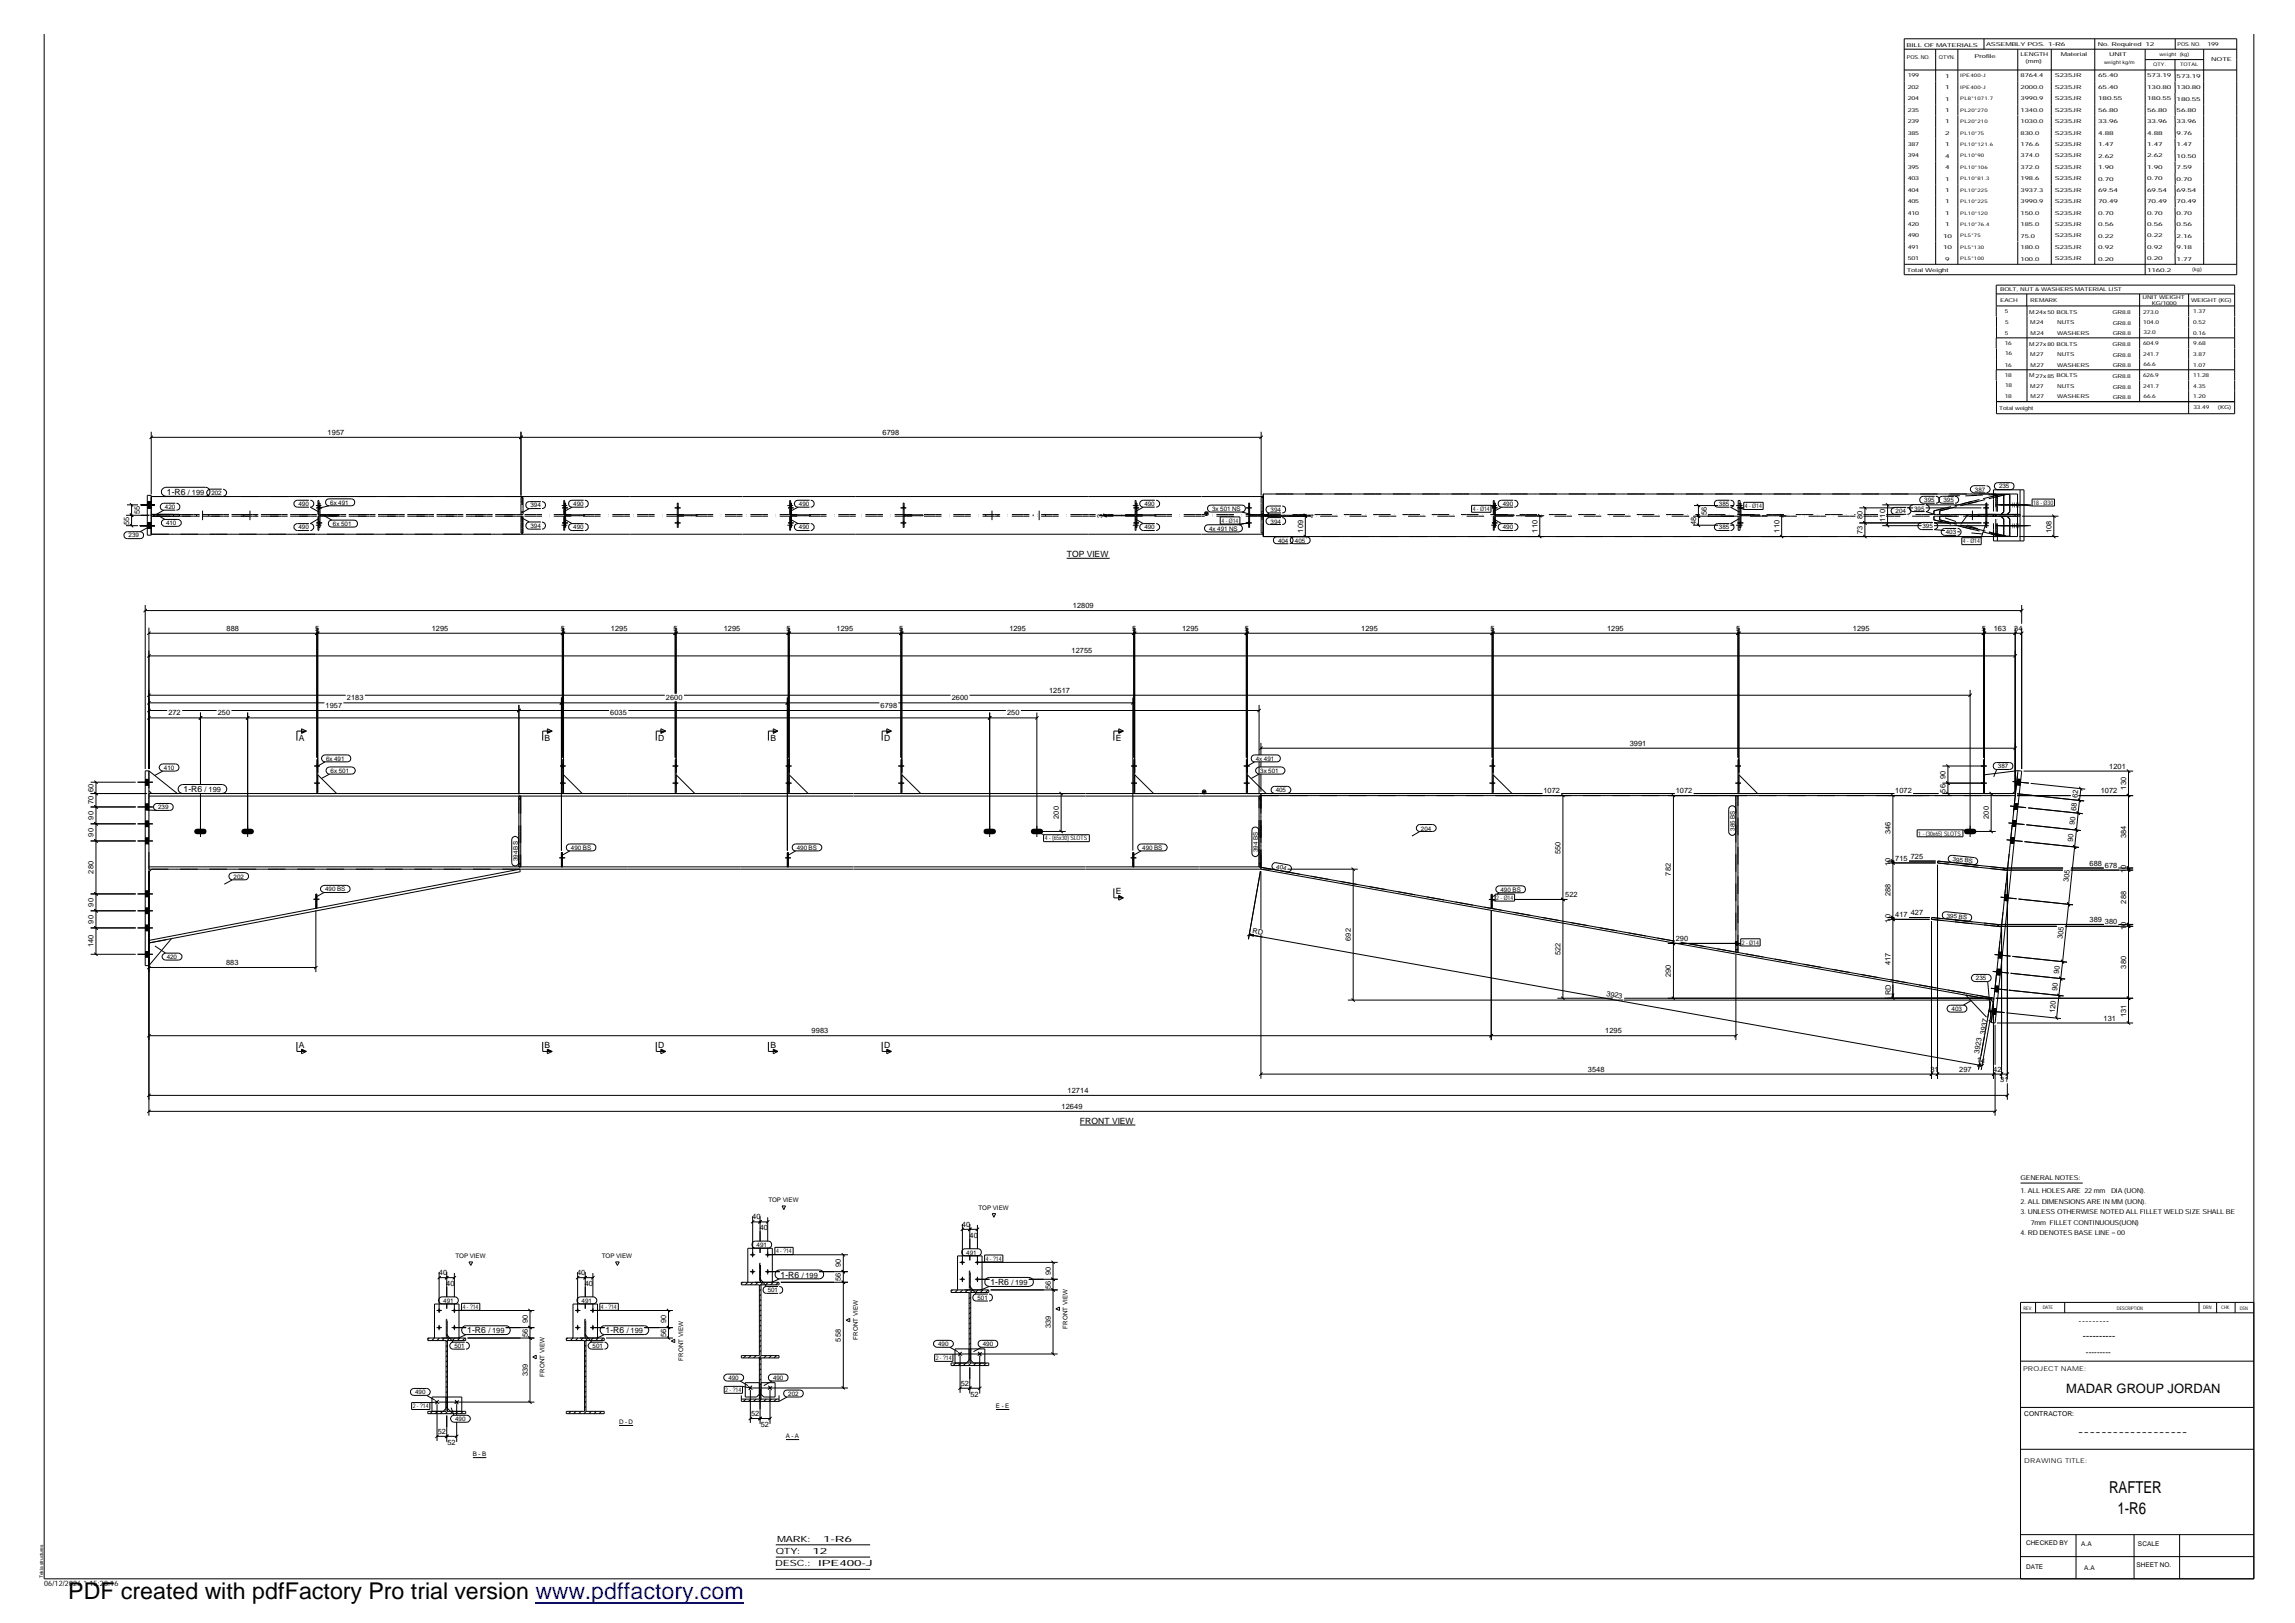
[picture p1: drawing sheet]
<svg xmlns="http://www.w3.org/2000/svg" width="420mm" height="297mm" viewBox="0 0 420 297" stroke-linecap="round" stroke-linejoin="round" font-family="sans-serif">
<defs><g id="words">
<text font-size="4.2" x="12.5" y="292.7">PDF created with pdfFactory Pro trial version www.pdffactory.com</text>
<g font-size="3">
<text x="386.1" y="273.2">RAFTER</text>
<text x="387.7" y="277.1">1-R6</text>
</g>
<text font-size="2.4" x="378.3" y="255">MADAR GROUP JORDAN</text>
<g font-size="1.7">
<text x="380.5" y="242.4">---------</text>
<text x="381.3" y="245.1">----------</text>
<text x="380.4" y="262.7">-------------------</text>
</g>
<g font-size="1.6">
<text x="30.6" y="90.6">1-R6</text>
<text x="195.3" y="101.9">TOP VIEW</text>
<text x="54.7" y="135.6">A</text>
<text x="99.7" y="135.6">B</text>
<text x="120.5" y="135.6">D</text>
<text x="141.1" y="135.6">B</text>
<text x="161.8" y="135.6">D</text>
<text x="204.3" y="135.6">E</text>
<text x="33.6" y="145">1-R6</text>
<text x="204.3" y="163.7">E</text>
<text x="54.7" y="191.8">A</text>
<text x="99.7" y="191.8">B</text>
<text x="120.5" y="191.8">D</text>
<text x="141.1" y="191.8">B</text>
<text x="161.8" y="191.8">D</text>
<text x="197.7" y="205.6">FRONT VIEW</text>
<text x="142.9" y="233.8">1-R6</text>
<text x="181.3" y="235.2">1-R6</text>
<text x="85.6" y="244">1-R6</text>
<text x="110.9" y="244">1-R6</text>
<text x="141.9" y="286.7">DESC.:</text>
<text x="142" y="284.4">QTY:</text>
<text x="142.3" y="282.2">MARK:</text>
<text x="148.8" y="284.4">12</text>
<text x="149.8" y="286.6">IPE400-J</text>
<text x="150.7" y="282.1">1-R6</text>
</g>
<text font-size="1.5" x="381.9" y="248">---------</text>
<g font-size="1.4">
<text x="60" y="79.6">1957</text>
<text x="161.6" y="79.6">6798</text>
<text x="25.6" y="94.1" transform="rotate(-90 25.6 94.1)">55</text>
<text x="34.4" y="90.6">/ 199</text>
<text x="201.8" y="94.7" transform="rotate(-90 201.8 94.7)">3</text>
<text x="240.5" y="94.8" transform="rotate(-90 240.5 94.8)">4</text>
<text x="312.5" y="94.3" transform="rotate(-90 312.5 94.3)">56</text>
<text x="341" y="95.1" transform="rotate(-90 341 95.1)">80</text>
<text x="345.1" y="95.5" transform="rotate(-90 345.1 95.5)">110</text>
<text x="23.7" y="96" transform="rotate(-90 23.7 96)">55</text>
<text x="238.5" y="97.5" transform="rotate(-90 238.5 97.5)">109</text>
<text x="281.5" y="97.5" transform="rotate(-90 281.5 97.5)">110</text>
<text x="310.5" y="96" transform="rotate(-90 310.5 96)">48</text>
<text x="325.8" y="97.5" transform="rotate(-90 325.8 97.5)">110</text>
<text x="341" y="97.7" transform="rotate(-90 341 97.7)">73</text>
<text x="375.6" y="97.5" transform="rotate(-90 375.6 97.5)">108</text>
<text x="196.4" y="111.3">12809</text>
<text x="41.5" y="115.4">888</text>
<text x="57.7" y="115.4">5</text>
<text x="79" y="115.4">1295</text>
<text x="102.7" y="115.4">5</text>
<text x="111.8" y="115.4">1295</text>
<text x="123.3" y="115.4">5</text>
<text x="132.5" y="115.4">1295</text>
<text x="144" y="115.4">5</text>
<text x="153.2" y="115.4">1295</text>
<text x="164.6" y="115.4">5</text>
<text x="184.8" y="115.4">1295</text>
<text x="196.2" y="119.6">12755</text>
<text x="207.3" y="115.4">5</text>
<text x="216.4" y="115.4">1295</text>
<text x="227.9" y="115.4">5</text>
<text x="249.2" y="115.4">1295</text>
<text x="272.9" y="115.4">5</text>
<text x="294.2" y="115.4">1295</text>
<text x="317.8" y="115.4">5</text>
<text x="339.2" y="115.4">1295</text>
<text x="362.8" y="115.4">5</text>
<text x="365" y="115.4">163</text>
<text x="368.8" y="115.4">34</text>
<text x="30.8" y="130.9">272</text>
<text x="39.9" y="130.9">250</text>
<text x="59.6" y="129.6">1957</text>
<text x="63.5" y="128.2">2183</text>
<text x="111.7" y="130.9">6035</text>
<text x="121.9" y="128.2">2600</text>
<text x="161.2" y="129.6">6798</text>
<text x="174.2" y="128.2">2600</text>
<text x="184.4" y="130.9">250</text>
<text x="192.1" y="126.8">12517</text>
<text x="298.4" y="136.5">3991</text>
<text x="356.2" y="142.5" transform="rotate(-90 356.2 142.5)">90</text>
<text x="386.2" y="140.7">1201</text>
<text x="17.1" y="147.2" transform="rotate(-90 17.1 147.2)">70</text>
<text x="17.1" y="145" transform="rotate(-90 17.1 145)">60</text>
<text x="37.5" y="145">/ 199</text>
<text x="193.8" y="149.8" transform="rotate(-90 193.8 149.8)">200</text>
<text x="282.6" y="145.2">1072</text>
<text x="306.8" y="145.2">1072</text>
<text x="347" y="145.2">1072</text>
<text x="356.2" y="145.1" transform="rotate(-90 356.2 145.1)">56</text>
<text x="364.1" y="149.8" transform="rotate(-90 364.1 149.8)">200</text>
<text x="380.1" y="148.4" transform="rotate(-84 380.1 148.4)">68</text>
<text x="380.3" y="146.1" transform="rotate(-84 380.3 146.1)">62</text>
<text x="384.6" y="145.2">1072</text>
<text x="389.3" y="144.5" transform="rotate(-90 389.3 144.5)">130</text>
<text x="17.1" y="153.1" transform="rotate(-90 17.1 153.1)">90</text>
<text x="17.1" y="150" transform="rotate(-90 17.1 150)">90</text>
<text x="346.1" y="152.7" transform="rotate(-90 346.1 152.7)">346</text>
<text x="379.5" y="154.2" transform="rotate(-84 379.5 154.2)">90</text>
<text x="379.8" y="151.1" transform="rotate(-84 379.8 151.1)">90</text>
<text x="389.3" y="153.4" transform="rotate(-90 389.3 153.4)">384</text>
<text x="17.1" y="159.9" transform="rotate(-90 17.1 159.9)">280</text>
<text x="285.7" y="156.3" transform="rotate(-90 285.7 156.3)">550</text>
<text x="305.9" y="160.3" transform="rotate(-90 305.9 160.3)">782</text>
<text x="346.1" y="158.5" transform="rotate(-90 346.1 158.5)">10</text>
<text x="347" y="157.5">715</text>
<text x="349.8" y="157.2">725</text>
<text x="378.7" y="161.4" transform="rotate(-84 378.7 161.4)">305</text>
<text x="382.6" y="158.5">688</text>
<text x="385.4" y="158.8">678</text>
<text x="389.3" y="159.8" transform="rotate(-90 389.3 159.8)">10</text>
<text x="17.1" y="165.9" transform="rotate(-90 17.1 165.9)">90</text>
<text x="286.6" y="164.2">522</text>
<text x="346.1" y="164.1" transform="rotate(-90 346.1 164.1)">288</text>
<text x="347" y="167.8">417</text>
<text x="349.8" y="167.5">427</text>
<text x="389.3" y="165.4" transform="rotate(-90 389.3 165.4)">288</text>
<text x="17.1" y="173.4" transform="rotate(-90 17.1 173.4)">140</text>
<text x="17.1" y="169" transform="rotate(-90 17.1 169)">90</text>
<text x="229.2" y="170.8" transform="rotate(10 229.2 170.8)">RD</text>
<text x="247.3" y="172.2" transform="rotate(-90 247.3 172.2)">692</text>
<text x="306.8" y="172.2">290</text>
<text x="346.1" y="168.9" transform="rotate(-90 346.1 168.9)">10</text>
<text x="377.6" y="171.9" transform="rotate(-84 377.6 171.9)">305</text>
<text x="382.6" y="168.8">389</text>
<text x="385.4" y="169.1">380</text>
<text x="389.3" y="170.2" transform="rotate(-90 389.3 170.2)">10</text>
<text x="41.4" y="176.6">883</text>
<text x="285.7" y="174.8" transform="rotate(-90 285.7 174.8)">522</text>
<text x="305.9" y="178.8" transform="rotate(-90 305.9 178.8)">290</text>
<text x="346.1" y="176.6" transform="rotate(-90 346.1 176.6)">417</text>
<text x="376.9" y="178.3" transform="rotate(-84 376.9 178.3)">90</text>
<text x="389.3" y="177.3" transform="rotate(-90 389.3 177.3)">380</text>
<text x="294" y="182.3" transform="rotate(10 294 182.3)">3923</text>
<text x="346.2" y="182.2" transform="rotate(-90 346.2 182.2)">RD</text>
<text x="376.2" y="185.4" transform="rotate(-84 376.2 185.4)">120</text>
<text x="376.6" y="181.4" transform="rotate(-84 376.6 181.4)">90</text>
<text x="148.6" y="189.1">9983</text>
<text x="293.9" y="189.1">1295</text>
<text x="363.4" y="189.5" transform="rotate(-80 363.4 189.5)">3937</text>
<text x="385.1" y="186.8">131</text>
<text x="389.3" y="186.1" transform="rotate(-90 389.3 186.1)">131</text>
<text x="290.7" y="196.1">3548</text>
<text x="353.4" y="196.1">31</text>
<text x="358.7" y="196.1">297</text>
<text x="361.9" y="194.4" transform="rotate(10 361.9 194.4)">14</text>
<text x="362.3" y="192.9" transform="rotate(-80 362.3 192.9)">3923</text>
<text x="364.9" y="196.1">42</text>
<text x="194.4" y="202.9">12649</text>
<text x="195.5" y="200">12714</text>
<text x="366.2" y="198.1">31</text>
<text x="137.7" y="223.2">40</text>
<text x="139.1" y="225.1">40</text>
<text x="176.1" y="224.5">40</text>
<text x="177.5" y="226.5">40</text>
<text x="80.3" y="233.4">40</text>
<text x="105.7" y="233.4">40</text>
<text x="146.8" y="233.8">/ 199</text>
<text x="154" y="232" transform="rotate(-90 154 232)">90</text>
<text x="192.4" y="233.4" transform="rotate(-90 192.4 233.4)">90</text>
<text x="81.7" y="235.3">40</text>
<text x="107.1" y="235.3">40</text>
<text x="154" y="234.5" transform="rotate(-90 154 234.5)">56</text>
<text x="185.2" y="235.2">/ 199</text>
<text x="192.4" y="235.9" transform="rotate(-90 192.4 235.9)">56</text>
<text x="89.4" y="244">/ 199</text>
<text x="96.6" y="244.7" transform="rotate(-90 96.6 244.7)">56</text>
<text x="96.6" y="242.2" transform="rotate(-90 96.6 242.2)">90</text>
<text x="114.8" y="244">/ 199</text>
<text x="122" y="244.7" transform="rotate(-90 122 244.7)">56</text>
<text x="122" y="242.2" transform="rotate(-90 122 242.2)">90</text>
<text x="154" y="245.5" transform="rotate(-90 154 245.5)">558</text>
<text x="192.4" y="243.1" transform="rotate(-90 192.4 243.1)">339</text>
<text x="96.6" y="251.9" transform="rotate(-90 96.6 251.9)">339</text>
<text x="175.9" y="253.6">52</text>
<text x="177.7" y="255.6">52</text>
<text x="80.1" y="262.4">52</text>
<text x="137.5" y="259.2">52</text>
<text x="139.3" y="261.1">52</text>
<text x="81.9" y="264.4">52</text>
<text x="8.1" y="290.4">06/12/2026 * 15:28:16</text>
</g>
<g font-size="1.2">
<text x="369.9" y="216">GENERAL NOTES:</text>
<text x="369.9" y="220.3">2. ALL DIMENSIONS ARE IN MM(UON).</text>
<text x="369.9" y="218.4">1. ALL HOLES ARE 22mm</text>
<text x="386.5" y="218.4">DIA (UON).</text>
<text x="369.9" y="222.2">3. UNLESS OTHERWISE NOTED ALL FILLET WELD SIZE SHALL BE</text>
<text x="369.9" y="226">4. RD DENOTES BASE LINE = 00</text>
<text x="371.8" y="224.1">7mm FILLET CONTINUOUS(UON)</text>
<text x="370.4" y="250.9">PROJECT NAME:</text>
<text x="370.6" y="259.1">CONTRACTOR:</text>
<text x="370.6" y="267.7">DRAWING TITLE:</text>
<text x="370.9" y="282.8">CHECKED BY</text>
<text x="370.9" y="287.2">DATE</text>
<text x="381" y="282.9">A.A</text>
<text x="381.6" y="287.3">A.A</text>
<text x="391.1" y="286.7">SHEET NO.</text>
<text x="391.4" y="282.9">SCALE</text>
</g>
<g font-size="1.1">
<text x="361.6" y="90">387</text>
<text x="366" y="89.4">235</text>
<text x="30.2" y="93.2">420</text>
<text x="38.7" y="90.6">202</text>
<text x="54.7" y="92.6">490</text>
<text x="60.5" y="92.4">6x 491</text>
<text x="97.1" y="92.9">394</text>
<text x="104.9" y="92.6">490</text>
<text x="146.3" y="92.6">490</text>
<text x="209.5" y="92.6">490</text>
<text x="221.9" y="93.5">3x 501 NS</text>
<text x="223.6" y="95.7">4- Ø14</text>
<text x="232.6" y="95.8">394</text>
<text x="232.6" y="93.7">394</text>
<text x="269.6" y="93.5">4- Ø14</text>
<text x="275.1" y="92.6">490</text>
<text x="314.7" y="92.6">385</text>
<text x="319.4" y="93">4- Ø14</text>
<text x="347" y="93.9">204</text>
<text x="350.4" y="93.5">395</text>
<text x="352.3" y="91.9">395</text>
<text x="355.8" y="91.9">395</text>
<text x="372.2" y="92.4">18- Ø30</text>
<text x="23.5" y="98.4">239</text>
<text x="30.4" y="96.1">410</text>
<text x="54.7" y="96.9">490</text>
<text x="61" y="96.3">6x 501</text>
<text x="97.1" y="96.6">394</text>
<text x="104.9" y="96.9">490</text>
<text x="146.3" y="96.9">490</text>
<text x="209.5" y="96.9">490</text>
<text x="221.4" y="97.1">4x 491 NS</text>
<text x="234" y="99.3">404</text>
<text x="237.1" y="99.3">405</text>
<text x="275.1" y="96.9">490</text>
<text x="314.7" y="96.9">385</text>
<text x="352" y="96.7">395</text>
<text x="356.2" y="97.8">403</text>
<text x="359.4" y="99.5">4- Ø14</text>
<text x="30" y="140.9">410</text>
<text x="59.7" y="139.2">6x 491</text>
<text x="60.5" y="141.5">6x 501</text>
<text x="229.9" y="139.2">4x 491</text>
<text x="230.7" y="141.5">3x 501</text>
<text x="365.8" y="140.6">387</text>
<text x="29" y="148.1">239</text>
<text x="233.6" y="145">405</text>
<text x="104.5" y="155.5">490 BS</text>
<text x="145.9" y="155.5">490 BS</text>
<text x="191.3" y="153.8">4- (65x30) SLOTS</text>
<text x="209.1" y="155.5">490 BS</text>
<text x="230.3" y="155.9" transform="rotate(-90 230.3 155.9)">394 BS</text>
<text x="260.1" y="152">204</text>
<text x="317.6" y="152" transform="rotate(-90 317.6 152)">385 BS</text>
<text x="351.2" y="153">1 - (30x65) SLOTS</text>
<text x="42.8" y="160.8">202</text>
<text x="94.8" y="157.6" transform="rotate(-90 94.8 157.6)">394 BS</text>
<text x="233.6" y="159" transform="rotate(10 233.6 159)">404</text>
<text x="357.5" y="157.6" transform="rotate(6 357.5 157.6)">395 BS</text>
<text x="59.5" y="163.1">490 BS</text>
<text x="273.9" y="164.7">2- Ø14</text>
<text x="274.7" y="163.2">490 BS</text>
<text x="356.4" y="168" transform="rotate(6 356.4 168)">395 BS</text>
<text x="318.9" y="172.9">2 - Ø14</text>
<text x="30.5" y="175.5">420</text>
<text x="361.7" y="179.4">235</text>
<text x="357.3" y="185">403</text>
<text x="140.7" y="220.1">TOP VIEW</text>
<text x="179.2" y="221.5">TOP VIEW</text>
<text x="83.4" y="230.3">TOP VIEW</text>
<text x="110.2" y="230.3">TOP VIEW</text>
<text x="138.5" y="228.2">491</text>
<text x="142.1" y="229.4">4- ?14</text>
<text x="176.9" y="229.6">491</text>
<text x="180.5" y="230.7">4- ?14</text>
<text x="81.2" y="238.4">491</text>
<text x="84.7" y="239.6">4- ?14</text>
<text x="106.5" y="238.4">491</text>
<text x="110" y="239.6">4- ?14</text>
<text x="140.5" y="236.5">501</text>
<text x="178.9" y="237.9">501</text>
<text x="157.1" y="245.2" transform="rotate(-90 157.1 245.2)">FRONT VIEW</text>
<text x="195.5" y="243.1" transform="rotate(-90 195.5 243.1)">FRONT VIEW</text>
<text x="83.2" y="246.7">501</text>
<text x="99.7" y="252" transform="rotate(-90 99.7 252)">FRONT VIEW</text>
<text x="108.5" y="246.7">501</text>
<text x="125.1" y="249" transform="rotate(-90 125.1 249)">FRONT VIEW</text>
<text x="171.3" y="248.9">2- ?14</text>
<text x="171.7" y="246.4">490</text>
<text x="179.9" y="246.4">490</text>
<text x="75.6" y="257.8">2- ?14</text>
<text x="76" y="255.2">490</text>
<text x="132.8" y="254.8">2 - ?14</text>
<text x="133.3" y="252.5">490</text>
<text x="141.5" y="252.5">490</text>
<text x="144.3" y="255.5">202</text>
<text x="182.3" y="257.7">E - E</text>
<text x="83.3" y="260.1">490</text>
<text x="113.3" y="260.6">D - D</text>
<text x="143.9" y="263.2">A - A</text>
<text x="86.6" y="266.5">B - B</text>
</g>
<g font-size="1">
<text x="349" y="8.6">BILL OF MATERIALS</text>
<text x="349.1" y="10.8">POS. NO.</text>
<text x="355" y="10.8">QTYN.</text>
<text x="361.5" y="10.7">Profile</text>
<text x="363.6" y="8.5">ASSEMBLY POS. 1-R6</text>
<text x="369.9" y="10.2">LENGTH</text>
<text x="370.8" y="11.5">(mm)</text>
<text x="377.3" y="10.2">Material</text>
<text x="384" y="8.4">No. Required 12</text>
<text x="386.2" y="10.2">UNIT</text>
<text x="398.7" y="8.4">POS. NO.</text>
<text x="404.1" y="8.4">199</text>
<text x="404.8" y="11.1">NOTE</text>
<text x="349.2" y="14.1">199</text>
<text x="349.2" y="16.2">202</text>
<text x="356.1" y="14.2">1</text>
<text x="356.1" y="16.3">1</text>
<text x="369.9" y="14.2">8764.4</text>
<text x="369.9" y="16.3">2000.0</text>
<text x="376.2" y="14.2">S235JR</text>
<text x="376.2" y="16.2">S235JR</text>
<text x="384.1" y="14.2">65.40</text>
<text x="384.1" y="16.3">65.40</text>
<text x="393.1" y="14.2">573.19</text>
<text x="393.1" y="16.2">130.80</text>
<text x="398.5" y="14.2">573.19</text>
<text x="398.5" y="16.3">130.80</text>
<text x="349.2" y="18.3">204</text>
<text x="349.2" y="20.4">235</text>
<text x="349.2" y="22.5">239</text>
<text x="356.1" y="18.4">1</text>
<text x="356.1" y="20.5">1</text>
<text x="356.1" y="22.6">1</text>
<text x="369.9" y="18.4">3990.9</text>
<text x="369.9" y="20.5">1340.0</text>
<text x="369.9" y="22.5">1030.0</text>
<text x="376.2" y="18.4">S235JR</text>
<text x="376.2" y="20.4">S235JR</text>
<text x="376.2" y="22.5">S235JR</text>
<text x="384.1" y="18.4">180.55</text>
<text x="384.1" y="20.5">56.80</text>
<text x="384.1" y="22.5">33.96</text>
<text x="393.1" y="18.4">180.55</text>
<text x="393.1" y="20.4">56.80</text>
<text x="393.1" y="22.5">33.96</text>
<text x="398.5" y="18.4">180.55</text>
<text x="398.5" y="20.5">56.80</text>
<text x="398.5" y="22.6">33.96</text>
<text x="349.2" y="24.6">385</text>
<text x="349.2" y="26.7">387</text>
<text x="349.2" y="28.8">394</text>
<text x="356.1" y="24.7">2</text>
<text x="356.1" y="26.8">1</text>
<text x="356.1" y="28.9">4</text>
<text x="369.9" y="24.7">830.0</text>
<text x="369.9" y="26.7">176.6</text>
<text x="369.9" y="28.8">374.0</text>
<text x="376.2" y="24.6">S235JR</text>
<text x="376.2" y="26.7">S235JR</text>
<text x="376.2" y="28.8">S235JR</text>
<text x="384.1" y="24.7">4.88</text>
<text x="384.1" y="26.7">1.47</text>
<text x="384.1" y="28.9">2.62</text>
<text x="393.1" y="24.6">4.88</text>
<text x="393.1" y="26.7">1.47</text>
<text x="393.1" y="28.8">2.62</text>
<text x="398.5" y="24.7">9.76</text>
<text x="398.5" y="26.8">1.47</text>
<text x="398.5" y="28.9">10.50</text>
<text x="349.2" y="30.9">395</text>
<text x="349.2" y="33">403</text>
<text x="349.2" y="35.1">404</text>
<text x="356.1" y="31">4</text>
<text x="356.1" y="33">1</text>
<text x="356.1" y="35.2">1</text>
<text x="369.9" y="30.9">372.0</text>
<text x="369.9" y="33">198.6</text>
<text x="369.9" y="35.1">3937.3</text>
<text x="376.2" y="30.9">S235JR</text>
<text x="376.2" y="33">S235JR</text>
<text x="376.2" y="35.1">S235JR</text>
<text x="384.1" y="30.9">1.90</text>
<text x="384.1" y="33">0.70</text>
<text x="384.1" y="35.1">69.54</text>
<text x="393.1" y="30.9">1.90</text>
<text x="393.1" y="33">0.70</text>
<text x="393.1" y="35.1">69.54</text>
<text x="398.5" y="31">7.59</text>
<text x="398.5" y="33">0.70</text>
<text x="398.5" y="35.1">69.54</text>
<text x="349.2" y="37.2">405</text>
<text x="349.2" y="39.3">410</text>
<text x="349.2" y="41.3">420</text>
<text x="356.1" y="37.2">1</text>
<text x="356.1" y="39.4">1</text>
<text x="356.1" y="41.4">1</text>
<text x="369.9" y="37.2">3990.9</text>
<text x="369.9" y="39.3">150.0</text>
<text x="369.9" y="41.4">185.0</text>
<text x="376.2" y="37.2">S235JR</text>
<text x="376.2" y="39.3">S235JR</text>
<text x="376.2" y="41.4">S235JR</text>
<text x="384.1" y="37.2">70.49</text>
<text x="384.1" y="39.3">0.70</text>
<text x="384.1" y="41.4">0.56</text>
<text x="393.1" y="37.2">70.49</text>
<text x="393.1" y="39.3">0.70</text>
<text x="393.1" y="41.4">0.56</text>
<text x="398.5" y="37.2">70.49</text>
<text x="398.5" y="39.3">0.70</text>
<text x="398.5" y="41.4">0.56</text>
<text x="349.2" y="43.5">490</text>
<text x="349.2" y="45.5">491</text>
<text x="349.2" y="47.7">501</text>
<text x="355.7" y="43.5">10</text>
<text x="355.7" y="45.6">10</text>
<text x="356.1" y="47.7">9</text>
<text x="369.9" y="43.5">75.0</text>
<text x="369.9" y="45.6">180.0</text>
<text x="369.9" y="47.7">100.0</text>
<text x="376.2" y="43.5">S235JR</text>
<text x="376.2" y="45.6">S235JR</text>
<text x="376.2" y="47.7">S235JR</text>
<text x="384.1" y="43.5">0.22</text>
<text x="384.1" y="45.6">0.92</text>
<text x="384.1" y="47.7">0.20</text>
<text x="393.1" y="43.5">0.22</text>
<text x="393.1" y="45.6">0.92</text>
<text x="393.1" y="47.7">0.20</text>
<text x="398.5" y="43.5">2.16</text>
<text x="398.5" y="45.6">9.18</text>
<text x="398.5" y="47.7">1.77</text>
<text x="349.1" y="49.8">Total Weight</text>
<text x="366.2" y="53.3">BOLT, NUT &amp; WASHERS MATERIAL LIST</text>
<text x="393.1" y="49.7">1160.2</text>
<text x="366.2" y="55.3">EACH</text>
<text x="367" y="57.3">5</text>
<text x="367.1" y="59.3">5</text>
<text x="371.5" y="57.4">M24x50 BOLTS</text>
<text x="371.6" y="59.3">M24</text>
<text x="371.7" y="55.3">REMARK</text>
<text x="376.6" y="59.3">NUTS</text>
<text x="386.8" y="57.4">GR8.8</text>
<text x="386.8" y="59.4">GR8.8</text>
<text x="392.2" y="54.7">UNIT WEIGHT</text>
<text x="392.3" y="57.4">273.0</text>
<text x="392.4" y="59.3">104.0</text>
<text x="393.9" y="55.8">KG/1000</text>
<text x="401.2" y="55.3">WEIGHT (KG)</text>
<text x="401.5" y="57.3">1.37</text>
<text x="401.5" y="59.3">0.52</text>
<text x="367" y="61.3">5</text>
<text x="367" y="63.2">16</text>
<text x="367.1" y="65.1">16</text>
<text x="371.5" y="63.3">M27x80 BOLTS</text>
<text x="371.6" y="65.1">M27</text>
<text x="371.7" y="61.3">M24</text>
<text x="376.6" y="65.1">NUTS</text>
<text x="376.6" y="61.3">WASHERS</text>
<text x="386.8" y="63.3">GR8.8</text>
<text x="386.8" y="61.4">GR8.8</text>
<text x="386.8" y="65.3">GR8.8</text>
<text x="392.3" y="63.2">604.9</text>
<text x="392.4" y="65.1">241.7</text>
<text x="392.4" y="61.2">32.0</text>
<text x="401.5" y="61.2">0.16</text>
<text x="401.5" y="63.2">9.68</text>
<text x="401.5" y="65.1">3.87</text>
<text x="367" y="67.1">16</text>
<text x="367" y="69">18</text>
<text x="367.1" y="70.9">18</text>
<text x="371.5" y="69.1">M27x85 BOLTS</text>
<text x="371.6" y="71">M27</text>
<text x="371.7" y="67.1">M27</text>
<text x="376.6" y="71">NUTS</text>
<text x="376.6" y="67.1">WASHERS</text>
<text x="386.8" y="69.1">GR8.8</text>
<text x="386.8" y="67.2">GR8.8</text>
<text x="386.8" y="71.1">GR8.8</text>
<text x="392.3" y="69.1">626.9</text>
<text x="392.4" y="70.9">241.7</text>
<text x="392.4" y="67">66.6</text>
<text x="401.5" y="67.1">1.07</text>
<text x="401.5" y="69">11.28</text>
<text x="401.5" y="71">4.35</text>
<text x="366" y="75">Total weight</text>
<text x="367" y="72.9">18</text>
<text x="371.7" y="72.9">M27</text>
<text x="376.6" y="72.9">WASHERS</text>
<text x="386.8" y="73">GR8.8</text>
<text x="392.4" y="72.9">66.6</text>
<text x="401.5" y="72.9">1.20</text>
<text x="401.6" y="74.9">33.49</text>
<text x="406.1" y="74.9">(KG)</text>
</g>
<g font-size=".9">
<text x="385.2" y="11.6">weight kg/m</text>
<text x="395.4" y="10.2">weight (kg)</text>
<text x="358.9" y="14.2">IPE400-J</text>
<text x="358.9" y="16.2">IPE400-J</text>
<text x="394.2" y="12.1">QTY.</text>
<text x="399.1" y="12.1">TOTAL</text>
<text x="358.9" y="18.4">PL8*1071.7</text>
<text x="358.9" y="20.4">PL20*270</text>
<text x="358.9" y="22.5">PL20*210</text>
<text x="358.9" y="24.6">PL10*75</text>
<text x="358.9" y="26.7">PL10*121.6</text>
<text x="358.9" y="28.8">PL10*90</text>
<text x="358.9" y="30.9">PL10*106</text>
<text x="358.9" y="33">PL10*81.3</text>
<text x="358.9" y="35.1">PL10*225</text>
<text x="358.9" y="37.2">PL10*225</text>
<text x="358.9" y="39.3">PL10*120</text>
<text x="358.9" y="41.4">PL10*76.4</text>
<text x="358.9" y="43.5">PL5*75</text>
<text x="358.9" y="45.6">PL5*130</text>
<text x="358.9" y="47.7">PL5*100</text>
<text x="401.4" y="49.6">(kg)</text>
<text x="370.5" y="239.7">REV.</text>
<text x="374" y="239.6">DATE</text>
<text x="387.6" y="239.7">DESCRIPTION</text>
<text x="403.4" y="239.6">DRN</text>
<text x="406.7" y="239.6">CHK</text>
<text x="410" y="239.7">DSN</text>
<text x="7.9" y="288.8" transform="rotate(-90 7.9 288.8)">Tekla structures</text>
</g>
</g></defs>
<g fill="none" stroke="#000" stroke-width=".18">
<path d="M348.6 7.1h60.9v43.2h-60.9zM348.6 9h60.9M348.6 12.8h60.9M354.4 9v39.4M358.4 9v39.4M363.2 7.1v1.9M369.4 9v39.4M375.5 9v39.4M383.5 7.1v41.3M392.7 9v41.3M392.7 10.9h10.7M398.2 10.9v4"/>
<path d="M398.2 14.9v2.1M398.2 17v4.2M398.2 7.1v1.9M403.4 9v39.4M412.6 6.3v282.7h-404.5v-282.7M398.2 21.2v2.1M398.2 23.3v2M398.2 25.4v2.1M398.2 27.5v2M398.2 29.6v2.1M398.2 31.7v4.1M398.2 35.8v2.1"/>
<path d="M398.2 38v2M348.6 48.4h60.9M365.5 57.9v-5.7h43.6v23.5h-43.6v-6.1M365.5 53.8h43.6M365.5 56h43.6M365.5 57.9v3.9M371.1 53.8v2.2M371.1 56v17.5M391.7 53.8v19.7M398.2 40v2.1M398.2 42.1v2.1M398.2 44.2v2.1"/>
<path d="M398.2 46.3v2.1M400.7 53.8v21.9M27.7 79v11.5M28 79.7l-.6 .6M95.4 79v11.7M95.7 79.7l-.6 .6M230.9 79v11.7M231.2 79.7l-.6 .6M365.5 73.5h43.6M365.5 63.8v3.9M409.1 61.8h-43.6v1.9M409.1 67.7h-43.6v1.9"/>
<path d="M22.9 97.5l.4-.2h2.4a.63 .63 0 0 1 .6 .6 .63 .63 0 0 1-.6 .7h-2.4a.62 .62 0 0 1-.6-.4 .62 .62 0 0 1 .2-.7zM23.1 96.2h2.2M23.1 94.3h4.2M23.2 92.4h2.1M23.8 95.9l.6 .6M23.8 94l.6 .6M23.8 92.1l.6 .6M24.1 92.4v3.8M25.6 96.2h2.8M25.8 92.4h2.6M27 90.7h.7v7.2h-.7zM27 91.9h.7"/>
<path d="M27 92.9h.7M27 95.7h.7M27 96.7h.7M27.1 96.5l-1.4 .8M27.7 97.8h203.6M27.7 90.9h203.6M27.7 94.1h5.2v.4h-5.2M27.7 80h203.2M28.7 94.2l1.5 .9M29.8 95.2l.4-.1h2.4a.64 .64 0 0 1 .6 .6 .64 .64 0 0 1-.6 .6h-2.4a.63 .63 0 0 1-.6-.4 .63 .63 0 0 1 .2-.7zM29.8 89.4l.6-.2h7.2a.83 .83 0 0 1 .8 .8 .83 .83 0 0 1-.8 .8h-7.2a.8 .8 0 0 1-.8-.5 .8 .8 0 0 1 .2-.9zM57.9 92.9h1.1"/>
<path d="M57.9 95.7h1.1M58.4 92.1h.2v4.4h-.2zM58.4 92.7h.2M58.4 93.2h.2M58.4 95.4h.2M58.4 96h.2M58.6 94.2h3.4v.2h-3.4M59.3 94.3l1.4 .9M59.8 91.5l.4-.2h4.1a.64 .64 0 0 1 .6 .6 .64 .64 0 0 1-.6 .7h-4.1a.65 .65 0 0 1-.6-.4 .65 .65 0 0 1 .2-.7zM60.2 92.6l-1.8 .4M60.3 95.4l.4-.2h4.1a.63 .63 0 0 1 .6 .6 .63 .63 0 0 1-.6 .7h-4.1a.65 .65 0 0 1-.6-.4 .65 .65 0 0 1 .2-.7zM102.9 92.9h1.1"/>
<path d="M102.9 95.7h1.1M103.4 92.1h.1v4.4h-.1zM103.4 92.7h.1M103.4 93.2h.1M103.4 95.4h.1M103.4 96h.1M103.5 94.2h3.5v.2h-3.5M123.5 92.9h1.1M123.5 95.7h1.1M124 92.1h.2v4.4h-.2zM124 92.7h.2M124 93.2h.2"/>
<path d="M124 95.4h.2M124 96h.2M124.2 94.2h3.4v.2h-3.4M144.3 92.9h1M144.3 95.7h1M144.7 92.1h.2v4.4h-.2zM144.7 92.7h.2M144.7 93.2h.2M144.7 95.4h.2M144.7 96h.2M144.9 94.2h3.5v.2h-3.5M164.9 92.9h1"/>
<path d="M164.9 95.7h1M165.4 92.1h.1v4.4h-.1zM165.4 92.7h.1M165.4 93.2h.1M165.4 95.4h.1M165.4 96h.1M165.5 94.2h3.5v.2h-3.5M201.3 94.4h6.5M201.3 94.3h6.5M202 94.1l.6 .6M202 94l.6 .6M202.3 94.3v.1"/>
<path d="M207.5 92.9h1M207.5 95.7h1M208 92.1h.2v4.4h-.2zM208 92.7h.2M208 93.2h.2M208 95.4h.2M208 96h.2M208.2 94.2h3.4v.2h-3.4M220.6 93.8h.5l-.2 .5zM220.7 96.3l.4-.3h5.7a.66 .66 0 0 1 .7 .7 .66 .66 0 0 1-.7 .7h-5.7a.66 .66 0 0 1-.5-.4 .66 .66 0 0 1 .1-.7zM221.2 92.6l.5-.2h5.7a.64 .64 0 0 1 .6 .7 .64 .64 0 0 1-.6 .6h-5.7a.66 .66 0 0 1-.6-.4 .66 .66 0 0 1 .1-.7zM223.4 94.6h3.6v1.3h-3.6z"/>
<path d="M227.4 93.7l2 .6M228.1 92.9h1.1M228.1 95.7h1.1M228.6 92.1h.2v4.4h-.2zM228.6 92.7h.2M228.6 93.2h.2M228.6 95.4h.2M228.6 96h.2M228.6 95.7l-1.6 .2M228.6 95.7l-1.8 .3M228.8 94.2h3.4v.2h-3.4M231.3 94.4v3.8h138.1v-3.7"/>
<path d="M231.6 94.5h8.3M231.6 94.3h8.3M236.9 98.2a.64 .64 0 0 0-.7 .7 .64 .64 0 0 0 .7 .6h2.3a.64 .64 0 0 0 .7-.6 .64 .64 0 0 0-.7-.7M238.7 97.9l.4 .4M238.7 94l.6 .6M239 94.3v3.9M239.2 98.4l.1 .1M239.2 94.7l-.5-.5 .6 .5M269.4 92.5h3.6v1.3h-3.6zM273 92.5l.6 .4M273.1 92.9h1.1M273.1 95.7h1.1"/>
<path d="M273.6 92.1h.2v4.4h-.2zM273.6 92.7h.2M273.6 93.2h.2M273.6 95.4h.2M273.6 96h.2M273.8 94.2h3.4v.2h-3.4M277.5 94.4h5.2M281.6 97.9l.6 .6M281.6 94.1l.6 .6M281.9 94.4v3.8M310 94.5h7.5M310 96.1h4.5"/>
<path d="M310.1 92.5h4.4M310.6 95.8l.6 .6M310.6 94.2l.6 .5M310.6 92.2l.6 .6M310.9 92.5v3.6M316.8 96.1h.7M316.8 92.5h.7M318.1 92.9h1.1M318.1 95.7h1.1M318.6 92.1h.1v4.4h-.1zM318.6 92.7h.1M318.6 93.2h.1"/>
<path d="M318.6 95.4h.1M318.6 96h.1M318.6 92.9l.6 .3M318.7 94.2h3.5v.2h-3.5M319.2 91.9h3.6v1.3h-3.6zM322.5 94.4h4.5M325.9 97.9l.6 .6M325.9 94.1l.6 .6M326.2 94.4v3.8M340.4 92.9h6.5M340.4 95.7h11.4M341.1 92.7l.6 .5"/>
<path d="M341.1 97.9l.6 .6M341.1 95.4l.6 .6M341.4 92.9v5.3M344.6 92.4h5.7M344.6 96.2h7.2M345.3 95.9l.6 .6M345.3 92.1l.6 .6M345.6 92.4v3.8M349.2 92.9h1.1M352.6 92.4h11.5M352.6 92.9h10.2M354.1 96.2h10"/>
<path d="M354.1 95.7h8.7M359.2 98.4h3.5v1.3h-3.5zM363.1 92.9h1M363.1 95.7h1M363.6 92.1h.1v4.4h-.1zM363.6 92.7h.1M363.6 93.2h.1M363.6 95.4h.1M363.6 96h.1M363.6 95.7l-.9 2.7M363.7 94.5h6.1M363.7 94.1h6.1"/>
<path d="M365 90.4v-.8h5.5v9.4h-5.5v-.8M365.3 88.5l.5-.2h2.3a.63 .63 0 0 1 .6 .7 .63 .63 0 0 1-.6 .6h-2.3a.65 .65 0 0 1-.6-.4 .65 .65 0 0 1 .1-.7zM367.8 92.4h4M367.8 96.2h4M369.4 94.1v-3.7h-138.1v3.8M369.7 98.2h7.2M369.8 89.6v9.4M370.2 94.5h6.7M370.4 92.4l1.6 .2M372 91.3h4.1v1.3h-4.1zM375.7 97.9l.6 .6M375.7 94.2l.6 .6"/>
<path d="M376 94.5v3.7M26.6 110.7v30M26.6 111.7h343.5M26.9 111.4l-.6 .6M27.3 114.9v25.8M27.3 115.9h342.8M27.6 119.7l-.6 .6M27.6 115.6l-.6 .6M58 114.9v23.8M58.2 114.9v30.3M58.3 115.6l-.6 .6M58.5 115.6l-.6 .6"/>
<path d="M103 114.9v23.8M103.2 114.9v30.3M103.3 115.6l-.6 .6 .6-.6M103.5 115.6l-.6 .6M123.6 114.9v12M123.8 114.9v12M123.9 115.6l-.6 .6 .6-.6M124.1 115.6l-.6 .6M144.3 114.9v23.8M144.5 114.9v30.3M144.6 115.6l-.6 .6M144.8 115.6l-.6 .6"/>
<path d="M164.9 114.9v23.8M165.1 114.9v30.3M165.2 115.6l-.6 .6M165.4 115.6l-.6 .6M195.3 102.2h7.9M207.6 114.9v23.8M207.7 114.9v30.3M207.9 115.6l-.6 .6M208 115.6l-.6 .6M228.2 114.9v23.8M228.3 114.9v30.3M228.5 115.6l-.6 .6"/>
<path d="M228.6 115.6l-.6 .6M273.2 114.9v23.8M273.3 114.9v30.3M273.5 115.6l-.6 .6M273.6 115.6l-.6 .6M318.2 114.9v23.8M318.3 114.9v30.3M318.4 115.6l-.5 .6 .5-.6M318.6 115.6l-.5 .6M363.1 114.9v23.8M363.3 114.9v30.3M363.4 115.6l-.6 .6"/>
<path d="M363.6 115.6l-.6 .6M368.9 114.9v30.7h-138.1M369.2 119.7l-.6 .6M369.2 115.6l-.6 .6M370.1 110.7v3.5M370.1 114.9v25.8M370.4 111.4l-.6 .6M370.4 115.6l-.6 .6M27.3 120h341.6M27.3 127.2h36M27.3 130h3.3M27.3 128.6h32.1"/>
<path d="M27.3 131.4h162.5M27.6 126.9l-.6 .6M27.6 129.7l-.6 .6M27.6 128.3l-.6 .6M27.6 131.1l-.6 .6M33.4 130h6.3M36.7 130.4v13.2M37 131.1l-.6 .6M42.4 130h69.1M45.3 130.4v22.8M45.6 131.1l-.6 .6M55.2 133.4l.9 .4-.9 .4z"/>
<path d="M56.1 133.8h-1.7v1.7M58 139.9h.2M58.2 139h-.2v6.2M59.1 138.4l.4-.2h4.1a.63 .63 0 0 1 .6 .6 .63 .63 0 0 1-.6 .6h-4.1a.62 .62 0 0 1-.6-.3 .62 .62 0 0 1 .2-.7zM59.5 139.4l-1.5 .9M62.9 128.6h98.1M66.8 127.2h54.9M95 129v16.4M95.3 129.7l-.6 .6M100.2 133.4l.9 .4-.9 .4zM101.1 133.8h-1.7v1.7M102.8 127.7v28"/>
<path d="M103 139.9h.2M103.1 128.3l-.6 .6M103.2 139h-.2v6.2M115 130h69.1M121 133.4l.9 .4-.9 .4zM121.9 133.8h-1.8v1.7M123.6 128.4v10.3M123.6 139.9h.2M123.8 139h-.2v6.2M123.8 128.4v16.8M125.2 127.2h48.8M141.6 133.4l.8 .4-.8 .4z"/>
<path d="M142.4 133.8h-1.7v1.7M144.1 127.7v28M144.3 139.9h.2M144.4 128.3l-.6 .6M144.5 139h-.2v6.2M162.3 133.4l.9 .4-.9 .4zM163.2 133.8h-1.7v1.7M164.5 128.6h42.9M164.9 139.9h.2M165.1 139h-.2v6.2M177.5 127.2h183.2M181.2 130.4v22.8"/>
<path d="M181.5 131.1l-.6 .6M186.9 130h43.6M189.8 130.4v22.8M190.1 131.1l-.5 .6M204.8 133.4l.9 .4-.9 .4zM205.7 133.8h-1.8v1.7M207.4 127.7v28M207.6 139.9h.1M207.7 128.3l-.6 .6M207.7 139h-.1v6.2M228.2 139.9h.1M228.3 139h-.1v6.2"/>
<path d="M229.2 138.4l.5-.2h4.1a.63 .63 0 0 1 .6 .6 .63 .63 0 0 1-.6 .6h-4.1a.62 .62 0 0 1-.6-.3 .62 .62 0 0 1 .1-.7zM229.7 139.4l-1.5 .9M230.5 129v9.2M230.5 139.4v6M230.8 129.7l-.6 .6M230.8 136v2.2M230.8 139.4v1M230.8 136.9h138.1M231.1 136.6l-.6 .6M273.2 139.9h.1M273.3 139h-.1v6.2M318.2 139.9h.1"/>
<path d="M318.3 139h-.1v6.2M356.3 139.9l.6 .6M360.7 126.3v26.9M361 126.9l-.6 .6M363.1 139.9h.2M363.3 139h-.2v6.2M365.1 139.7l.4-.1h2.4a.64 .64 0 0 1 .6 .6 .64 .64 0 0 1-.6 .6h-2.4a.65 .65 0 0 1-.6-.4 .65 .65 0 0 1 .2-.7zM369.2 136.6l-.6 .6M16.6 143.2h8.2M16.6 147.7h8.2M16.6 150.8h8.2M16.6 153.9h8.2"/>
<path d="M16.6 145.2h10.3M17.3 147.4l.6 .6-.6-.6M17.3 144.9l.6 .6M17.3 142.9l.6 .6M17.3 153.6l.6 .6M17.3 150.5l.6 .6M17.6 143.2v31.5M25.2 143.2h2.8M25.2 147.7h2.8M25.2 150.8h2.8M25.2 153.9h2.8M26.6 143.7h.7"/>
<path d="M26.6 142.6h.7M26.6 148.2h.7M26.6 147.1h.7M26.6 151.3h.7M26.6 150.3h.7M26.6 154.4h.7M26.6 153.4h.7M26.7 148.2l2 .1M27.3 141.1h-.7v35.6h.7l4.1-4.9M27.3 145.2h255.1M27.3 144.7l.5 .5M27.3 141.1l5.2 4.1"/>
<path d="M27.3 159.1h203.5M27.3 145.7h203.5M27.3 158.7h203.5M27.3 141.1v63.1M27.8 159.1l-.5 .5M28.3 147.3l.4-.2h2.4a.64 .64 0 0 1 .6 .6 .64 .64 0 0 1-.6 .6h-2.4a.62 .62 0 0 1-.5-.4 .62 .62 0 0 1 .1-.6zM29.3 140l.5-.2h2.3a.66 .66 0 0 1 .7 .7 .66 .66 0 0 1-.7 .6h-2.3a.66 .66 0 0 1-.6-.4 .66 .66 0 0 1 .1-.7zM29.8 141.1l-1.5 .8M33.4 145.2a.83 .83 0 0 1-.8-.8 .83 .83 0 0 1 .8-.8h7.3a.83 .83 0 0 1 .8 .8 .83 .83 0 0 1-.8 .8M35.6 152.2h2.1M36.7 145.2v8M42.1 159.9l.4-.2h2.4a.66 .66 0 0 1 .6 .7 .66 .66 0 0 1-.6 .6h-2.4a.66 .66 0 0 1-.5-.4 .66 .66 0 0 1 .1-.7z"/>
<path d="M44.3 152.2h2.1M57.5 143.3h1M57.5 140.2h1M58 143.1h.2M58 143.5h.2M58 140.4h.2M58.2 141.8l3.4 3.4M59.9 140.6l.4-.2h4.1a.66 .66 0 0 1 .7 .6 .66 .66 0 0 1-.7 .7h-4.1a.66 .66 0 0 1-.6-.4 .66 .66 0 0 1 .2-.7zM60.3 141.7l-1.5 .8M93.9 153.3a.65 .65 0 0 1 .7-.2 .65 .65 0 0 1 .4 .6v4.1a.64 .64 0 0 1-.7 .7 .64 .64 0 0 1-.6-.7v-4.1zM95 145.7v13M95.3 145.7v13"/>
<path d="M102.4 157h1.1M102.5 143.3h1M102.5 140.2h1M102.8 158.7v-2.7h.2v2.7M102.8 157.3h.2M102.8 156.6h.2M103 143.1h.2M103 143.5h.2M103 140.4h.2M103.2 141.8l3.4 3.4M103.8 154.7l.5-.2h4.2a.64 .64 0 0 1 .6 .6 .64 .64 0 0 1-.6 .6h-4.2a.62 .62 0 0 1-.6-.3 .62 .62 0 0 1 .1-.7zM104.3 155.7l-1.5 .9"/>
<path d="M123.1 143.3h1.1M123.1 140.2h1.1M123.6 143.1h.2M123.6 143.5h.2M123.6 140.4h.2M123.8 141.8l3.4 3.4M143.8 157h1M143.8 143.3h1.1M143.8 140.2h1.1M144.1 158.7v-2.7h.2v2.7M144.1 157.3h.2M144.1 156.6h.2"/>
<path d="M144.3 143.1h.2M144.3 143.5h.2M144.3 140.4h.2M144.5 141.8l3.5 3.4M145.2 154.7l.5-.2h4.1a.64 .64 0 0 1 .7 .6 .64 .64 0 0 1-.7 .6h-4.1a.62 .62 0 0 1-.6-.3 .62 .62 0 0 1 .1-.7zM145.7 155.7l-1.5 .9M164.5 143.3h1M164.5 140.2h1M164.9 143.1h.2M164.9 143.5h.2M164.9 140.4h.2M165.1 141.8l3.5 3.4"/>
<path d="M180.2 152.2h2M188.8 152.2h6.3M189.8 152.2l1.3 .6M191.1 152.8h8.3v1.2h-8.3zM194 151.9l.6 .6M194 144.9l.6 .6M194.3 145.2v7M207 157h1M207.1 143.3h1.1M207.1 140.2h1.1M207.4 158.7v-2.7h.2v2.7M207.4 157.3h.2"/>
<path d="M207.4 156.6h.2M207.6 143.1h.1M207.6 143.5h.1M207.6 140.4h.1M207.7 141.8l3.5 3.4M208.4 154.7l.5-.2h4.1a.64 .64 0 0 1 .7 .6 .64 .64 0 0 1-.7 .6h-4.1a.62 .62 0 0 1-.6-.3 .62 .62 0 0 1 .1-.7zM208.9 155.7l-1.5 .9M220.2 144.8h.5l-.2 .4zM220.2 144.7l.4-.1 .2 .2-.2 .5h-.3l-.2-.2zM227.7 143.3h1.1M227.7 140.2h1.1M228.2 143.1h.1"/>
<path d="M228.2 143.5h.1M228.2 140.4h.1M228.3 141.8l3.5 3.4M229.4 151.5a.65 .65 0 0 1 .7-.1 .65 .65 0 0 1 .4 .6v4.1a.64 .64 0 0 1-.7 .7 .64 .64 0 0 1-.6-.7v-4.1zM230.1 140.6l.4-.2h4.1a.66 .66 0 0 1 .6 .6 .66 .66 0 0 1-.6 .7h-4.1a.63 .63 0 0 1-.6-.4 .63 .63 0 0 1 .2-.7zM230.5 145.7v13M230.5 141.7l-1.4 .8M230.8 159.4l-2.2 12.5M230.8 158.7h.1M230.8 141.6v3.3M230.8 145.2v13.9M230.8 159.5v10.5"/>
<path d="M230.8 159.1l134.2 23.9v-.3l-57.3-10.2M230.9 158.7l75.7 13.5M230.9 158.7l-.1 .4M231.2 159.1h2.2M233 158.2l.3-.3h.3l2.3 .4a.65 .65 0 0 1 .5 .8 .65 .65 0 0 1-.7 .5l-2.3-.4a.62 .62 0 0 1-.4-1zM233.3 145.2a.66 .66 0 0 1-.6-.6 .66 .66 0 0 1 .6-.7h2.4a.66 .66 0 0 1 .6 .7 .66 .66 0 0 1-.6 .6M235.7 159.1h12.9M247.4 158.8l.6 .6M247.7 159.1v23.9M259.5 151.1l.4-.2h2.4a.63 .63 0 0 1 .6 .6 .63 .63 0 0 1-.6 .7h-2.4a.6 .6 0 0 1-.6-.4 .6 .6 0 0 1 .2-.7zM259.9 152.2l-1.4 .8M272.7 143.3h1"/>
<path d="M272.7 140.2h1M273.2 143.1h.1M273.2 143.5h.1M273.2 140.4h.1M273.3 141.8l3.5 3.4M285.8 145.3l.6 .6M285.9 145.2h20.7M286.1 145.6v37.1M306.1 145.3l.5 .6M306.4 145.6v37.1M310.1 145.2h36.7M317.7 143.3h1"/>
<path d="M317.7 140.2h1M317.8 148.1a.66 .66 0 0 0-.7-.6 .66 .66 0 0 0-.6 .6v4.2a.66 .66 0 0 0 .6 .6 .66 .66 0 0 0 .7-.6M317.8 145.6v28.7M318.2 145.6v28.7M318.2 143.1h.1M318.2 143.5h.1M318.2 140.4h.1M318.3 141.8l3.5 3.4M345.6 157.9h8.8M345.6 157.6h1.2M346.2 157.6l.6 .6M346.2 157.3l.6 .6"/>
<path d="M346.2 145.3l.6 .6M346.5 145.6v37.1M349.5 157.6h4.9M350.3 145.2h4.6M351 151.9h8.4v1.2h-8.4zM354.7 158.3v39.1M355.6 145.2h13.3M355.6 143.3h8.1M355.6 140.2h8.1M356.3 144.9l.6 .6M356.3 143l.6 .6M356.6 140.2v5"/>
<path d="M356.9 156.7l.5-.2 4.1 .5a.64 .64 0 0 1 .6 .7 .64 .64 0 0 1-.7 .5l-4.1-.4a.65 .65 0 0 1-.6-.5 .65 .65 0 0 1 .2-.6zM359.4 151.9l1.3 .3M359.7 152.2h5.7M363.1 143.1h.2M363.1 143.5h.2M363.1 140.4h.2M364.2 151.9l.6 .6M364.2 144.9l.6 .6M364.5 145.2v7M365.5 140.8l-.5 1.4M366.9 158.9l-.1 .3M367.3 159.2h10.4"/>
<path d="M367.4 153.7l2.9 .3M367.4 158.9h10.3M367.5 159.6v38M367.5 158.9l-12.7-1.3-.1 .3 12.8 1.4M367.7 150.6l2.9 .3M368 147.5l2.9 .3M368 154.3l.7 .1M368.1 153.3h.7M368.3 151.2h.8M368.5 143l2.9 .3M368.5 150.1l.6 .1M368.7 148.1l.7 .1"/>
<path d="M368.8 147.1h.7M369 144.7l-.5 .5M369.1 143.6l.8 .1M369.3 145.6h9.8M369.3 142.6h.7M369.3 145.3l12.3 1.3M369.4 141l-6.1 .8M369.4 141l.7 .1-4.8 46.1-.7-.1M369.4 141l-4.8 46.1M370.5 141.1h20M370.6 154l10 1.1M371 150.9l10 1.1"/>
<path d="M371.3 147.9l10 1M371.8 143.4l10 1M379.1 159.2h11.4M379.1 158.9h6M379.6 154.7l.5 .6M379.9 151.6l.5 .6M380.2 148.5l.5 .6-.5-.6M380.4 146.2l.6 .6-.5-.6M380.5 145.6h10M380.7 144l.5 .7M381 144.3l-4.5 42M387.9 158.9h2.6"/>
<path d="M389.4 158.6l.6 .6M389.4 145.3l.6 .6M389.4 140.8l.6 .6M389.4 158.9l.6 .6M389.7 141.1v46.1M16.6 163.6h8.2M16.6 166.7h8.2M16.6 169.8h8.2M16.6 174.7h8.2M17.3 174.4l.6 .5M17.3 169.5l.6 .6M17.3 166.4l.6 .6"/>
<path d="M17.3 163.3l.6 .6M25.2 163.6h2.8M25.2 166.7h2.8M25.2 169.8h2.8M25.2 174.7h2.8M26.6 164.1h.7M26.6 163.1h.7M26.6 167.2h.7M26.6 166.2h.7M26.6 170.3h.7M26.6 169.3h.7M26.6 175.2h.7"/>
<path d="M26.6 174.1h.7M27.3 172.1l67.9-13v.4l-67.9 13.1M27.3 177.1h30.5M27.6 176.8l-.6 .6M28.4 173.1l1.9 1.3M29.9 174.7l.4-.3h2.4a.63 .63 0 0 1 .6 .7 .63 .63 0 0 1-.6 .6h-2.4a.6 .6 0 0 1-.6-.4 .6 .6 0 0 1 .2-.6zM42.5 161l-1.4 .8M57.4 164.6h1.1M57.8 163.6h.2v2.6h-.2zM57.8 166.6v11.3M57.8 164.9h.2M57.8 164.2h.2"/>
<path d="M58.1 176.8l-.6 .6M58.9 162.2l.4-.2h4.2a.66 .66 0 0 1 .6 .7 .66 .66 0 0 1-.6 .7h-4.2a.63 .63 0 0 1-.6-.5 .63 .63 0 0 1 .2-.7zM59.3 163.4l-1.4 .8M203.9 162.6v1.7h1.8M204.8 163.9l.9 .4-.9 .4zM228.7 171.1l134.1 23.9M228.7 171.1h.9M228.7 171.1l.8 .3M228.7 171.1l2.4 .4M229 170.8l-.7 .5M230.8 171v26.4M272.6 164.6h1"/>
<path d="M273 166.3v-2.6h.2v2.6M273 166.7v23.7M273 165h.2M273 164.3h.2M273.1 164.6l.6 .3M273.7 163.6h3.6v1.3h-3.6zM273.8 163.8l-.8 .4M274.1 162.3l.4-.2h4.1a.64 .64 0 0 1 .7 .7 .64 .64 0 0 1-.7 .6h-4.1a.63 .63 0 0 1-.6-.4 .63 .63 0 0 1 .2-.7zM274.5 163.4l-.5 .3M277.2 164.6h9.7M285.8 164.3l.6 .6M305.4 172.7h13.2"/>
<path d="M306.1 172.4l.5 .6M317.8 174.7v15.7M317.8 173h.4M317.8 172.3h.4M318 172.7l.7 .4M318.7 171.8h3.5v1.3h-3.5zM345.6 168.3h7.7M345.6 167.9h1.2M346.2 168l.6 .6M346.2 167.6l.6 .6M349.5 167.9h3.8M353.6 168.6v28.8"/>
<path d="M355.8 167l.5-.1 4.1 .4a.64 .64 0 0 1 .6 .7 .64 .64 0 0 1-.7 .6l-4.1-.5a.65 .65 0 0 1-.6-.4 .65 .65 0 0 1 .2-.7zM361.1 178.5l.5-.2h2.3a.66 .66 0 0 1 .6 .7 .66 .66 0 0 1-.6 .6h-2.3a.66 .66 0 0 1-.6-.4 .66 .66 0 0 1 .1-.7zM363.9 179.6l.7 7.5M364.8 177.8l2.9 .3M365.2 174.7l2.9 .3M365.5 178.4l.7 .1M365.6 177.4h.7M365.8 169.2l-.1 .3M365.8 175.3l.7 .1M365.9 174.2l.7 .1M366.2 169.5h10.4M366.3 164.2l2.9 .3"/>
<path d="M366.3 169.2h18.8M366.4 169.3l-12.7-1.4-.1 .4 12.8 1.3M366.4 170v27.6M366.9 164.8l.7 .1M367 163.7l.7 .1M368.1 178.1l10 1.1M368.4 175l10 1.1M369.5 164.5l10 1.1M377 178.8l.5 .6M377.3 175.7l.6 .6M378 169.5h12.5M378.5 165.2l.5 .6"/>
<path d="M387.9 169.2h2.6M389.4 169.2l.6 .6M389.4 168.9l.6 .6M27.3 189.6h290.5M27.6 189.3l-.6 .6M54.4 190.7v1.7h1.7M55.2 192l.9 .4-.9 .5zM99.4 190.7v1.7h1.7M100.2 192l.9 .4-.9 .5zM120.1 190.7v1.7h1.8M121 192l.9 .4-.9 .5zM140.7 190.7v1.7h1.7"/>
<path d="M141.6 192l.8 .4-.8 .5zM161.5 190.7v1.7h1.7M162.3 192l.9 .4-.9 .5zM230.8 196.6h136.7M231.1 196.3l-.6 .6M246.8 183h50.4M247.4 182.7l.6 .6M273.3 189.3l-.6 .6M285.1 182.7h10.1M285.8 182.4l.6 .6M297.3 183h67.3M297.3 182.7h67.4"/>
<path d="M306.1 182.4l.5 .6M318.1 189.3l-.6 .6M346.2 182.4l.6 .6M346.4 181.8l.1 .9M346.7 181.8l-.2 .9M353.9 196.3l-.6 .6M355 196.3l-.6 .6M356.7 184.1l.4-.1h2.4a.63 .63 0 0 1 .6 .6 .63 .63 0 0 1-.6 .6h-2.4a.65 .65 0 0 1-.6-.4 .65 .65 0 0 1 .2-.7zM359.9 182.1l3.8 4.1M360.9 183.1l-1.4 .9M362.7 194.7l-.7 .4 .7-.4M363.2 194.8l-.7 .4"/>
<path d="M363.9 186.2l.5-2.9-2.2 12.4 .2-1M364.1 185l2.9 .3M364.1 186.7l.5 .4M364.5 183l.5 .5M364.5 180.9l2.9 .3M364.7 185.6l.7 .1M364.8 184.6h.7M364.9 183.4l-2.2 12.4M365 183.4v14M365.2 181.5l.6 .1M365.3 180.5h.7M365.3 187.6v7.3"/>
<path d="M365.3 196.3l-.6 .6 .6-.6v7.9M365.4 182.7h25.1M365.6 187.2h24.9M366.1 196.8l.6-.5-.6 .6M367.3 185.4l10 1M367.5 198.3v3M367.7 181.2l10.1 1.1M367.8 196.3l-.6 .6M376.3 186l.5 .6M376.7 181.9l.5 .6M389.4 186.9l.6 .6M389.4 182.4l.6 .6"/>
<path d="M27.3 200.5h340.2M27.3 203.4h338M27.6 200.2l-.6 .6M27.6 203.1l-.6 .6M197.7 205.9h10.2M365.5 203.1l-.5 .6M367.8 200.2l-.6 .6M369.9 216.5h11.4M79.9 239.8h1M80.4 232.8v7.5M80.4 233.8h2.8M80.7 233.5l-.6 .6"/>
<path d="M80.9 238.6a.64 .64 0 0 1-.6-.6 .64 .64 0 0 1 .6-.7h2.4a.63 .63 0 0 1 .6 .7 .63 .63 0 0 1-.6 .6M81.8 232.8v4.6M81.8 238.6v.9M82.1 233.5l-.6 .6M82.7 239.8h15.1M83.2 233v4.4M83.2 238.6v1.7M83.5 233.5l-.6 .6M84.5 238.5h3.3v1.3h-3.3zM84.5 239.8h-1.3M85.9 231h.6l-.3 .6zM96.7 239.6l.6 .5"/>
<path d="M97 239.8v16.8M105.3 239.8h1M105.7 232.8v7.5M105.7 233.8h2.8M106 233.5l-.5 .6M106.3 238.6a.63 .63 0 0 1-.7-.6 .63 .63 0 0 1 .7-.7h2.3a.63 .63 0 0 1 .7 .7 .63 .63 0 0 1-.7 .6M107.1 232.8v4.6M107.1 238.6v.9M107.4 233.5l-.6 .6M108 239.8h15.2M108.5 233v4.4M108.5 238.6v1.7"/>
<path d="M108.8 233.5l-.6 .6M109.8 238.5h3.4v1.3h-3.4zM109.8 239.8h-1.3M112.7 231h.7l-.4 .6zM122.1 239.6l.6 .5M122.4 239.8v5.1M135.7 234.7h6.9v.4h-3.3v13h3.3v.4h-6.9v-.4h3.3v-13h-3.3zM136 234.7l-.3 .2M137.3 232.7h1M137.3 229.6h1M137.8 222.6v7.5M137.8 232.3v.9"/>
<path d="M137.8 223.6h2.7M137.8 227.3l.5-.2h2.3a.63 .63 0 0 1 .7 .7 .63 .63 0 0 1-.7 .6h-2.3a.65 .65 0 0 1-.6-.4 .65 .65 0 0 1 .1-.7zM137.8 234.7l-.4 .4M138.1 223.3l-.6 .6M138.8 234.7l-.5 .4M139.1 222.6v4.6M139.1 228.4v.9M139.3 239.7l-.3 .3M139.3 238.8l-.3 .3M139.3 237.9l-.3 .3M139.3 236.9l-.3 .3M139.3 236l-.3 .3"/>
<path d="M139.4 223.3l-.5 .6 .5-.6M139.7 234.7l-.7 .7M140.1 232.7h2.6M140.1 229.6h15.1M140.5 222.8v4.4M140.5 228.4v1.7M140.5 232.3v.9M140.6 234.7l-.4 .4M140.8 223.3l-.5 .6M141.4 234.7v-6.2h-4.5v6.2l-.5 .4M141.6 234.7l-.5 .4M142.1 232.6l.6-.2h7.3a.8 .8 0 0 1 .8 .8 .8 .8 0 0 1-.8 .8h-7.3a.82 .82 0 0 1-.8-.5 .82 .82 0 0 1 .2-.9z"/>
<path d="M142.5 234.7l-.5 .4M142.7 234l-1.5 .7M143 234.7h12.2M143.2 220.7h.6l-.3 .7zM145.2 229.6v-1.3h-3.3v1.3h-1.4M149.9 232.7h5.3M154.1 234.4l.6 .6M154.1 232.4l.6 .6M154.1 229.3l.6 .6M154.4 229.6v24.4M174.1 236.1h6.9v.4h-3.3v13h3.3v.4h-6.9v-.4h3.3v-13h-3.3zM174.4 236.1l-.3 .2"/>
<path d="M175.7 234.1h1M175.7 231h1M176.2 224v7.5M176.2 233.7v.9M176.2 225h2.7M176.2 228.7l.5-.2h2.3a.64 .64 0 0 1 .7 .7 .64 .64 0 0 1-.7 .6h-2.3a.65 .65 0 0 1-.6-.4 .65 .65 0 0 1 .1-.7zM176.2 236.1l-.4 .4M176.5 224.7l-.6 .6M177.2 236.1l-.5 .4M177.5 224v4.6M177.5 229.8v.9M177.7 239.3l-.3 .3"/>
<path d="M177.7 238.3l-.3 .3M177.7 237.4l-.3 .3M177.8 224.7l-.5 .6M178.1 236.1l-.7 .6M178.5 234.1h2.6M178.5 231h15.1M178.9 224.2v4.4M178.9 229.8v1.7M178.9 233.7v.9M179 236.1l-.4 .4M179.2 224.7l-.6 .6M179.8 236.1v-6.2h-4.5v6.2l-.5 .4"/>
<path d="M180 236.1l-.5 .4M180.3 229.7h3.3v1.3h-3.3zM180.3 231h-1.4M180.5 234l.6-.2h7.3a.83 .83 0 0 1 .8 .8 .83 .83 0 0 1-.8 .8h-7.3a.82 .82 0 0 1-.8-.5 .82 .82 0 0 1 .2-.9zM180.9 236.1l-.5 .4M181.1 235.4l-1.5 .7M181.4 236.1h12.2M181.7 222.1h.6l-.4 .7zM188.3 234.1h5.3M192.5 235.8l.6 .6M192.5 233.8l.6 .6M192.5 230.7l.6 .6"/>
<path d="M192.8 231v16.8M193.3 239.6l.7-.4v.6zM372.7 238.4v1.9M378 238.4v1.9M402.6 238.4v1.9M405.8 238.4v1.9M409.2 238.4v1.9M412.6 238.4h-42.7v50.6M75.3 254.3l.5-.2h2.3a.64 .64 0 0 1 .7 .6 .64 .64 0 0 1-.7 .7h-2.3a.62 .62 0 0 1-.6-.4 .62 .62 0 0 1 .1-.7zM75.4 256.7h3.3v1.3h-3.3zM78.1 255.4l1.5 .8M78.3 244.9h7v.4h-3.4v13h3.4v.4h-7v-.4h3.4v-13h-3.4z"/>
<path d="M78.6 244.9l-.3 .2M79.2 258.3l-.5 .4M79.5 244.9l-.4 .4M79.5 244.9v-6.2h4.5v6.2M79.6 256.3l.8 .6M79.9 243h1M80 257v6.7M80 256.6l-1.3 .1M80.1 258.3l-.4 .4M80.3 256.2l-.6 .8M80.3 256.6h17.5M80.4 242.5v.9"/>
<path d="M80.4 244.9l-.4 .4M81 258.3l-.4 .4M81.4 244.9l-.5 .4M81.7 257.8l-.5 .5M81.7 255.7h-2.6v2.6M81.8 259.1v4.8M81.9 257.4l-.2 .3M81.9 256.5l-.2 .2M81.9 255.6l-.2 .2M81.9 254.6l-.2 .3M81.9 253.7l-.2 .2M81.9 252.8l-.2 .2"/>
<path d="M81.9 251.8l-.2 .3M81.9 250.9l-.2 .2M81.9 249.9l-.2 .3M81.9 249l-.2 .3M81.9 248.1l-.2 .3M81.9 247.1l-.2 .3M81.9 246.2l-.2 .3M81.9 255.7h2.6v2.6M81.9 257.8l.6 .5M82 258.3l-.5 .4M82.3 244.9l-.6 .7M82.6 257.6l.5 1.4"/>
<path d="M82.7 259.2l.4-.2h2.4a.63 .63 0 0 1 .6 .7 .63 .63 0 0 1-.6 .6h-2.4a.66 .66 0 0 1-.5-.4 .66 .66 0 0 1 .1-.7zM82.7 243h2.6M82.9 258.3l-.4 .4M83.2 242.5v.9M83.2 244.9l-.4 .4M83.3 256.2l.6 .8M83.6 257v2M83.8 258.3l-.4 .4M84 256.3l-.8 .6M84.2 244.9l-.5 .4M84.8 242.9l.5-.3h7.3a.8 .8 0 0 1 .8 .8 .8 .8 0 0 1-.8 .8h-7.3a.82 .82 0 0 1-.7-.5 .82 .82 0 0 1 .2-.8zM84.8 258.3l-.5 .4"/>
<path d="M85.1 244.9l-.4 .4M85.3 244.2l-1.4 .7M85.6 244.9h12.2M92.6 243h5.2M96.7 256.4l.6 .5M96.7 244.6l.6 .6M96.7 242.7l.6 .5M97.5 248.4l.7-.4v.7zM103.7 244.9h6.9v.4h-3.3v13h3.3v.4h-6.9v-.4h3.3v-13h-3.3zM103.9 244.9l-.2 .2M104.5 258.3l-.4 .4M104.9 244.9l-.5 .4"/>
<path d="M104.9 244.9v-6.2h4.5v6.2M105.3 243h1M105.5 258.3l-.5 .4M105.7 242.5v.9M105.8 244.9l-.4 .4M106.4 258.3l-.4 .4M106.7 244.9l-.4 .4M107.3 257.4l-.3 .3M107.3 256.5l-.3 .2M107.3 255.6l-.3 .2M107.3 254.6l-.3 .3M107.3 253.7l-.3 .2"/>
<path d="M107.3 252.8l-.3 .2M107.3 251.8l-.3 .3M107.3 250.9l-.3 .2M107.3 249.9l-.3 .3M107.3 249l-.3 .3M107.3 248.1l-.3 .3M107.3 247.1l-.3 .3M107.3 246.2l-.3 .3M107.3 258.3l-.4 .4M107.7 244.9l-.7 .7M108 243h2.7M108.2 258.3l-.4 .4"/>
<path d="M108.5 242.5v.9M108.6 244.9l-.4 .4M109.2 258.3l-.4 .4M109.5 244.9l-.4 .4M110.1 242.9l.6-.3h7.3a.8 .8 0 0 1 .8 .8 .8 .8 0 0 1-.8 .8h-7.3a.82 .82 0 0 1-.8-.5 .82 .82 0 0 1 .2-.8zM110.1 258.3l-.4 .4M110.4 244.9l-.4 .4M110.7 244.2l-1.5 .7M111 244.9h12.2M117.9 243h5.3M122.1 244.6l.6 .6M122.1 242.7l.6 .5"/>
<path d="M122.9 245.4l.6-.3v.6zM132.5 251.9l.6-.4h2.4a.63 .63 0 0 1 .6 .6 .63 .63 0 0 1-.6 .7h-2.4a.65 .65 0 0 1-.6-.9zM132.6 253.7h3.3v1.3h-3.3zM135.5 252.8l1.4 .8M135.7 255.4v1.1h6.9M135.9 253.7l1.5 .3M136.6 248.1l-.5 .4M136.6 256.1l-.5 .4M137 253.7l.8 .6M137.4 259.6h3.6M137.4 254.4v6M137.5 248.1l-.5 .4"/>
<path d="M137.5 256.1l-.5 .4M137.7 253.6l-.6 .8M137.7 259.3l-.6 .6M137.7 254h17.5M138.4 248.1l-.4 .4M138.4 256.1l-.4 .4M139 253.1h-2.6v2.6h2.1l.5-.5M139 248.5v7.6h-3.3M139.1 254.4v6.2M139.3 247.2l-.3 .3M139.3 246.2l-.3 .3M139.3 245.3l-.3 .3"/>
<path d="M139.3 244.4l-.3 .3M139.3 243.4l-.3 .3M139.3 242.5l-.3 .3M139.3 241.6l-.3 .3M139.3 240.7l-.3 .2M139.3 253.1h2.6v2.6h-2.1l-.5-.5-.3 .2M139.3 254.2l-.3 .3M139.3 253.3l-.3 .3M139.3 252.4l-.3 .2M139.3 251.4l-.3 .3M139.3 250.5l-.3 .3M139.3 249.6l-.3 .2"/>
<path d="M139.3 248.7l-.3 .2M139.3 248.5v7.6h3.3M139.4 248.1l-.5 .4M139.4 256.1l-.5 .4M139.4 259.3l-.5 .6M140.3 248.1l-.5 .4M140.3 256.1l-.5 .4M140.7 253.6l.6 .8M140.8 251.7l.5-.2h2.3a.63 .63 0 0 1 .7 .6 .63 .63 0 0 1-.7 .7h-2.3a.62 .62 0 0 1-.6-.4 .62 .62 0 0 1 .1-.7zM141 254.4v6.2M141.2 248.1l-.4 .4M141.2 256.1l-.4 .4"/>
<path d="M141.3 259.3l-.6 .6M141.3 252.8l-1.5 .8M141.4 253.7l-.8 .6M142.2 248.1l-.5 .4M142.2 256.1l-.5 .4M142.6 255.4v1.1M143.6 254.6l.5-.2h2.3a.63 .63 0 0 1 .7 .6 .63 .63 0 0 1-.7 .7h-2.3a.66 .66 0 0 1-.6-.4 .66 .66 0 0 1 .1-.7zM144.1 255.7l-1.5 .8M154.1 253.7l.6 .6M154.9 241.6l.7-.3v.6zM171.1 245.5l.4-.2h2.4a.64 .64 0 0 1 .6 .6 .64 .64 0 0 1-.6 .7h-2.4a.63 .63 0 0 1-.6-.4 .63 .63 0 0 1 .2-.7zM171.1 247.8h3.4v1.4h-3.4z"/>
<path d="M173.9 246.6l1.4 .8M175 249.5l-.5 .4M175.4 247.5l.7 .6M175.8 254.1h3.6M175.8 248.1v6.8M175.8 247.8h-1.3M175.9 249.5l-.5 .4M176.1 247.4l-.6 .8M176.1 253.8l-.6 .6M176.1 247.8h17.5M176.8 249.5l-.4 .4M177.4 248.9l-.5 .6"/>
<path d="M177.4 246.9h-2.6v2.6M177.5 250.3v4.7M177.7 248.6l-.3 .3M177.7 247.6l-.3 .3M177.7 246.7l-.3 .3M177.7 245.8l-.3 .3M177.7 244.8l-.3 .3M177.7 243.9l-.3 .3M177.7 243l-.3 .3M177.7 242l-.3 .3M177.7 241.1l-.3 .3M177.7 240.2l-.3 .3"/>
<path d="M177.7 246.9h2.6v2.6M177.7 248.9l.5 .6M177.8 249.5l-.5 .4M177.8 253.8l-.6 .6M178.7 249.5l-.5 .4M179.1 247.4l.6 .8M179.2 245.5l.5-.2h2.3a.64 .64 0 0 1 .7 .6 .64 .64 0 0 1-.7 .7h-2.3a.65 .65 0 0 1-.6-.4 .65 .65 0 0 1 .1-.7zM179.4 248.1v6.9M179.6 249.5l-.4 .4M179.7 253.8l-.6 .6M179.7 246.6l-1.5 .8M179.7 247.5l-.7 .6"/>
<path d="M180.6 249.5l-.5 .4M182.3 258h2.5M192.5 247.5l.6 .6M369.9 257.6h42.7M369.9 240.3h42.7M369.9 249.1h42.7M80 262.9h3.6M80.3 262.6l-.6 .6M82.1 262.6l-.6 .6M83.6 260.3v3.6M83.9 262.6l-.6 .6M86.6 266.8h2.4"/>
<path d="M113.3 260.9h2.6M143.9 263.5h2.4M369.9 265.2h42.7M142 282.7h17.3M142 285h17.3M142 287.2h17.3M369.9 280.9h42.7M369.9 284.9h42.7M380.1 280.9v8.1M390.7 280.9v8.1M399 280.9v8.1"/>
<circle cx="220.9" cy="94" r=".34"/>
</g>
<g fill="#000">
<path d="M220.6 93.8h.5l-.2 .5zM55.2 133.8h.9l-.9 .4zM100.2 133.8h.9l-.9 .4zM121 133.8h.9l-.9 .4zM141.6 133.8h.8l-.8 .4zM162.3 133.8h.9l-.9 .4zM204.8 133.8h.9l-.9 .4zM220.2 144.8h.5l-.2 .4zM204.8 163.9l.9 .4h-.9zM55.2 192l.9 .4h-.9zM100.2 192l.9 .4h-.9zM121 192l.9 .4h-.9z"/>
<path d="M141.6 192l.8 .4h-.8zM162.3 192l.9 .4h-.9z"/>
<path d="M27 91.9h.7v1h-.7z" fill-rule="evenodd"/>
<path d="M27 91.9h.7v1h-.7z" fill-rule="evenodd"/>
<path d="M27 91.9h.7v1h-.7z" fill-rule="evenodd"/>
<path d="M27 91.9h.7v1h-.7z" fill-rule="evenodd"/>
<path d="M27 91.9h.7v1h-.7z" fill-rule="evenodd"/>
<path d="M27 91.9h.7v1h-.7z" fill-rule="evenodd"/>
<path d="M27 91.9h.7v1h-.7z" fill-rule="evenodd"/>
<path d="M27 91.9h.7v1h-.7z" fill-rule="evenodd"/>
<path d="M27 95.7h.7v1h-.7z" fill-rule="evenodd"/>
<path d="M27 95.7h.7v1h-.7z" fill-rule="evenodd"/>
<path d="M27 95.7h.7v1h-.7z" fill-rule="evenodd"/>
<path d="M27 95.7h.7v1h-.7z" fill-rule="evenodd"/>
<path d="M27 95.7h.7v1h-.7z" fill-rule="evenodd"/>
<path d="M27 95.7h.7v1h-.7z" fill-rule="evenodd"/>
<path d="M27 95.7h.7v1h-.7z" fill-rule="evenodd"/>
<path d="M27 95.7h.7v1h-.7z" fill-rule="evenodd"/>
<path d="M58.4 92.7h.2v.5h-.2z" fill-rule="evenodd"/>
<path d="M58.4 92.7h.2v.5h-.2z" fill-rule="evenodd"/>
<path d="M58.4 95.4h.2v.6h-.2z" fill-rule="evenodd"/>
<path d="M58.4 95.4h.2v.6h-.2z" fill-rule="evenodd"/>
<path d="M103.4 92.7h.1v.5h-.1z" fill-rule="evenodd"/>
<path d="M103.4 92.7h.1v.5h-.1z" fill-rule="evenodd"/>
<path d="M103.4 95.4h.1v.6h-.1z" fill-rule="evenodd"/>
<path d="M103.4 95.4h.1v.6h-.1z" fill-rule="evenodd"/>
<path d="M124 92.7h.2v.5h-.2z" fill-rule="evenodd"/>
<path d="M124 92.7h.2v.5h-.2z" fill-rule="evenodd"/>
<path d="M124 95.4h.2v.6h-.2z" fill-rule="evenodd"/>
<path d="M124 95.4h.2v.6h-.2z" fill-rule="evenodd"/>
<path d="M144.7 92.7h.2v.5h-.2z" fill-rule="evenodd"/>
<path d="M144.7 92.7h.2v.5h-.2z" fill-rule="evenodd"/>
<path d="M144.7 95.4h.2v.6h-.2z" fill-rule="evenodd"/>
<path d="M144.7 95.4h.2v.6h-.2z" fill-rule="evenodd"/>
<path d="M165.4 92.7h.1v.5h-.1z" fill-rule="evenodd"/>
<path d="M165.4 92.7h.1v.5h-.1z" fill-rule="evenodd"/>
<path d="M165.4 95.4h.1v.6h-.1z" fill-rule="evenodd"/>
<path d="M165.4 95.4h.1v.6h-.1z" fill-rule="evenodd"/>
<path d="M208 92.7h.2v.5h-.2z" fill-rule="evenodd"/>
<path d="M208 92.7h.2v.5h-.2z" fill-rule="evenodd"/>
<path d="M208 95.4h.2v.6h-.2z" fill-rule="evenodd"/>
<path d="M208 95.4h.2v.6h-.2z" fill-rule="evenodd"/>
<path d="M228.6 92.7h.2v.5h-.2z" fill-rule="evenodd"/>
<path d="M228.6 92.7h.2v.5h-.2z" fill-rule="evenodd"/>
<path d="M228.6 95.4h.2v.6h-.2z" fill-rule="evenodd"/>
<path d="M228.6 95.4h.2v.6h-.2z" fill-rule="evenodd"/>
<path d="M273.6 92.7h.2v.5h-.2z" fill-rule="evenodd"/>
<path d="M273.6 92.7h.2v.5h-.2z" fill-rule="evenodd"/>
<path d="M273.6 95.4h.2v.6h-.2z" fill-rule="evenodd"/>
<path d="M273.6 95.4h.2v.6h-.2z" fill-rule="evenodd"/>
<path d="M318.6 92.7h.1v.5h-.1z" fill-rule="evenodd"/>
<path d="M318.6 92.7h.1v.5h-.1z" fill-rule="evenodd"/>
<path d="M318.6 95.4h.1v.6h-.1z" fill-rule="evenodd"/>
<path d="M318.6 95.4h.1v.6h-.1z" fill-rule="evenodd"/>
<path d="M363.6 92.7h.1v.5h-.1z" fill-rule="evenodd"/>
<path d="M363.6 92.7h.1v.5h-.1z" fill-rule="evenodd"/>
<path d="M363.6 95.4h.1v.6h-.1z" fill-rule="evenodd"/>
<path d="M363.6 95.4h.1v.6h-.1z" fill-rule="evenodd"/>
<path d="M368.5 95.7v1z" fill-rule="evenodd"/>
<path d="M368.5 91.9v1z" fill-rule="evenodd"/>
<path d="M368.8 95.7l.1 1z" fill-rule="evenodd"/>
<path d="M368.8 91.9v1z" fill-rule="evenodd"/>
<path d="M369.1 95.7l.1 1z" fill-rule="evenodd"/>
<path d="M369.1 91.9v1z" fill-rule="evenodd"/>
<path d="M369.6 95.7l.1 1z" fill-rule="evenodd"/>
<path d="M369.6 91.9v1z" fill-rule="evenodd"/>
<path d="M26.6 142.6h.7v1.1h-.7z" fill-rule="evenodd"/>
<path d="M26.6 147.1h.7v1.1h-.7z" fill-rule="evenodd"/>
<path d="M26.6 150.3h.7v1h-.7z" fill-rule="evenodd"/>
<path d="M26.6 153.4h.7v1h-.7z" fill-rule="evenodd"/>
<path d="M26.6 142.6h.7v1.1h-.7z" fill-rule="evenodd"/>
<path d="M26.6 147.1h.7v1.1h-.7z" fill-rule="evenodd"/>
<path d="M26.6 150.3h.7v1h-.7z" fill-rule="evenodd"/>
<path d="M26.6 153.4h.7v1h-.7z" fill-rule="evenodd"/>
<path d="M35.7 151.8l.4-.1h1.2a.51 .51 0 0 1 .5 .5 .51 .51 0 0 1-.5 .5h-1.2a.51 .51 0 0 1-.5-.3 .51 .51 0 0 1 .1-.6z" fill-rule="evenodd"/>
<path d="M44.4 151.8l.3-.1h1.2a.51 .51 0 0 1 .6 .5 .51 .51 0 0 1-.6 .5h-1.2a.51 .51 0 0 1-.5-.3 .51 .51 0 0 1 .2-.6z" fill-rule="evenodd"/>
<path d="M58 143.1h.2v.4h-.2z" fill-rule="evenodd"/>
<path d="M58 139.9h.2v.5h-.2z" fill-rule="evenodd"/>
<path d="M58 143.1h.2v.4h-.2z" fill-rule="evenodd"/>
<path d="M58 139.9h.2v.5h-.2z" fill-rule="evenodd"/>
<path d="M102.8 156.6h.2v.7h-.2z" fill-rule="evenodd"/>
<path d="M103 143.1h.2v.4h-.2z" fill-rule="evenodd"/>
<path d="M103 139.9h.2v.5h-.2z" fill-rule="evenodd"/>
<path d="M103 143.1h.2v.4h-.2z" fill-rule="evenodd"/>
<path d="M103 139.9h.2v.5h-.2z" fill-rule="evenodd"/>
<path d="M123.6 143.1h.2v.4h-.2z" fill-rule="evenodd"/>
<path d="M123.6 139.9h.2v.5h-.2z" fill-rule="evenodd"/>
<path d="M123.6 143.1h.2v.4h-.2z" fill-rule="evenodd"/>
<path d="M123.6 139.9h.2v.5h-.2z" fill-rule="evenodd"/>
<path d="M144.1 156.6h.2v.7h-.2z" fill-rule="evenodd"/>
<path d="M144.3 143.1h.2v.4h-.2z" fill-rule="evenodd"/>
<path d="M144.3 139.9h.2v.5h-.2z" fill-rule="evenodd"/>
<path d="M144.3 143.1h.2v.4h-.2z" fill-rule="evenodd"/>
<path d="M144.3 139.9h.2v.5h-.2z" fill-rule="evenodd"/>
<path d="M164.9 143.1h.2v.4h-.2z" fill-rule="evenodd"/>
<path d="M164.9 139.9h.2v.5h-.2z" fill-rule="evenodd"/>
<path d="M164.9 143.1h.2v.4h-.2z" fill-rule="evenodd"/>
<path d="M164.9 139.9h.2v.5h-.2z" fill-rule="evenodd"/>
<path d="M180.2 151.8l.4-.1h1.2a.51 .51 0 0 1 .5 .5 .51 .51 0 0 1-.5 .5h-1.2a.51 .51 0 0 1-.5-.3 .51 .51 0 0 1 .1-.6z" fill-rule="evenodd"/>
<path d="M188.9 151.8l.3-.1h1.3a.51 .51 0 0 1 .5 .5 .51 .51 0 0 1-.5 .5h-1.3a.51 .51 0 0 1-.4-.3 .51 .51 0 0 1 .1-.6z" fill-rule="evenodd"/>
<path d="M207.4 156.6h.2v.7h-.2z" fill-rule="evenodd"/>
<path d="M207.6 143.1h.1v.4h-.1z" fill-rule="evenodd"/>
<path d="M207.6 139.9h.1v.5h-.1z" fill-rule="evenodd"/>
<path d="M207.6 143.1h.1v.4h-.1z" fill-rule="evenodd"/>
<path d="M207.6 139.9h.1v.5h-.1z" fill-rule="evenodd"/>
<path d="M228.2 143.1h.1v.4h-.1z" fill-rule="evenodd"/>
<path d="M228.2 139.9h.1v.5h-.1z" fill-rule="evenodd"/>
<path d="M228.2 143.1h.1v.4h-.1z" fill-rule="evenodd"/>
<path d="M228.2 139.9h.1v.5h-.1z" fill-rule="evenodd"/>
<path d="M273.2 143.1h.1v.4h-.1z" fill-rule="evenodd"/>
<path d="M273.2 139.9h.1v.5h-.1z" fill-rule="evenodd"/>
<path d="M273.2 143.1h.1v.4h-.1z" fill-rule="evenodd"/>
<path d="M273.2 139.9h.1v.5h-.1z" fill-rule="evenodd"/>
<path d="M318.2 143.1h.1v.4h-.1z" fill-rule="evenodd"/>
<path d="M318.2 139.9h.1v.5h-.1z" fill-rule="evenodd"/>
<path d="M318.2 143.1h.1v.4h-.1z" fill-rule="evenodd"/>
<path d="M318.2 139.9h.1v.5h-.1z" fill-rule="evenodd"/>
<path d="M359.7 151.8l.4-.1h1.2a.51 .51 0 0 1 .5 .5 .51 .51 0 0 1-.5 .5h-1.2a.53 .53 0 0 1-.5-.3 .53 .53 0 0 1 .1-.6z" fill-rule="evenodd"/>
<path d="M363.1 143.1h.2v.4h-.2z" fill-rule="evenodd"/>
<path d="M363.1 139.9h.2v.5h-.2z" fill-rule="evenodd"/>
<path d="M363.1 143.1h.2v.4h-.2z" fill-rule="evenodd"/>
<path d="M363.1 139.9h.2v.5h-.2z" fill-rule="evenodd"/>
<path d="M368.1 153.3h.7l-.1 1.1-.7-.1z" fill-rule="evenodd"/>
<path d="M368.1 153.3h.7l-.1 1.1-.7-.1z" fill-rule="evenodd"/>
<path d="M368.5 150.1l.6 .1v1h-.8z" fill-rule="evenodd"/>
<path d="M368.5 150.1l.6 .1v1h-.8z" fill-rule="evenodd"/>
<path d="M368.8 147.1h.7l-.1 1.1-.7-.1z" fill-rule="evenodd"/>
<path d="M368.8 147.1h.7l-.1 1.1-.7-.1z" fill-rule="evenodd"/>
<path d="M369.3 142.6h.7l-.1 1.1-.8-.1z" fill-rule="evenodd"/>
<path d="M369.3 142.6h.7l-.1 1.1-.8-.1z" fill-rule="evenodd"/>
<path d="M26.6 163.1h.7v1h-.7z" fill-rule="evenodd"/>
<path d="M26.6 166.2h.7v1h-.7z" fill-rule="evenodd"/>
<path d="M26.6 169.3h.7v1h-.7z" fill-rule="evenodd"/>
<path d="M26.6 174.1h.7v1.1h-.7z" fill-rule="evenodd"/>
<path d="M26.6 163.1h.7v1h-.7z" fill-rule="evenodd"/>
<path d="M26.6 166.2h.7v1h-.7z" fill-rule="evenodd"/>
<path d="M26.6 169.3h.7v1h-.7z" fill-rule="evenodd"/>
<path d="M26.6 174.1h.7v1.1h-.7z" fill-rule="evenodd"/>
<path d="M57.8 164.2h.2v.7h-.2z" fill-rule="evenodd"/>
<path d="M273 164.3h.2v.7h-.2z" fill-rule="evenodd"/>
<path d="M317.8 172.3h.4v.7h-.4z" fill-rule="evenodd"/>
<path d="M365.6 177.4h.7l-.1 1.1-.7-.1z" fill-rule="evenodd"/>
<path d="M365.6 177.4h.7l-.1 1.1-.7-.1z" fill-rule="evenodd"/>
<path d="M365.9 174.2l.7 .1-.1 1.1-.7-.1z" fill-rule="evenodd"/>
<path d="M365.9 174.2l.7 .1-.1 1.1-.7-.1z" fill-rule="evenodd"/>
<path d="M367 163.7l.7 .1-.1 1.1-.7-.1z" fill-rule="evenodd"/>
<path d="M367 163.7l.7 .1-.1 1.1-.7-.1z" fill-rule="evenodd"/>
<path d="M364.8 184.6h.7l-.1 1.1-.7-.1z" fill-rule="evenodd"/>
<path d="M364.8 184.6h.7l-.1 1.1-.7-.1z" fill-rule="evenodd"/>
<path d="M365.3 180.5h.7l-.2 1.1-.6-.1z" fill-rule="evenodd"/>
<path d="M365.3 180.5h.7l-.2 1.1-.6-.1z" fill-rule="evenodd"/>
<path d="M137.7 232.5l.3 .1-.1 .4-.4-.1z" fill-rule="evenodd"/>
<path d="M176.1 230.8l.3 .1v.3l-.3 .1-.2-.2z" fill-rule="evenodd"/>
<path d="M80.2 242.9l.3-.2 .1 .4-.3 .1z" fill-rule="evenodd"/>
<path d="M105.7 242.7l.3 .2v.2l-.2 .1-.3-.1z" fill-rule="evenodd"/>
<path d="M108.3 242.9l.3-.2 .2 .2-.1 .2-.3 .1z" fill-rule="evenodd"/>
<circle cx="80.4" cy="239.8" r=".25"/>
<circle cx="83.2" cy="239.8" r=".24"/>
<circle cx="105.7" cy="239.8" r=".25"/>
<circle cx="108.5" cy="239.8" r=".25"/>
<circle cx="137.8" cy="229.6" r=".25"/>
<circle cx="140.5" cy="232.7" r=".24"/>
<circle cx="140.6" cy="229.6" r=".24"/>
<circle cx="176.2" cy="234.1" r=".25"/>
<circle cx="179" cy="234.1" r=".24"/>
<circle cx="179" cy="231" r=".25"/>
<circle cx="80" cy="256.6" r=".23"/>
<circle cx="83.2" cy="243" r=".25"/>
<circle cx="83.6" cy="256.6" r=".24"/>
<circle cx="137.4" cy="254" r=".24"/>
<circle cx="141" cy="254" r=".25"/>
<circle cx="175.8" cy="247.8" r=".24"/>
<circle cx="179.4" cy="247.8" r=".26"/>
</g>
<g fill="none" stroke="#000" stroke-width=".18" stroke-dasharray="1.1 0 2.1 .7 0 1.4" stroke-linecap="butt">
<path d="M27.7 97.8v-6.9M27.7 94.5v-.4M27.7 94.1v.4M27.7 90.9v6.9M27.7 97.8h67.9M28.2 94.5v-.3M28.2 94.5v-.4M31.7 94.5h-4M31.7 94.5v-.4M31.7 94.1h-4M58.2 94.2v-2.6M58.2 91.6h.2"/>
<path d="M58.2 93.7h.2M58.2 95h.2M58.2 97.1v-2.6M58.2 94.5h.2M58.4 91.6v2.6M58.4 94.2h-.2M58.4 94.5v2.6M58.4 97.1h-.2M58.6 94.4v-.2M95.4 94.5v3.1M95.4 97.6h.4M95.4 91v3.2"/>
<path d="M95.4 94.2h.4M95.5 94.2h-67.8M95.5 94.5h-67.8M95.5 97.8v-6.9M95.6 97.8v-6.9M95.6 90.9h-67.9M95.8 95h-.4M95.8 97.6v-3.1M95.8 94.5h-.4M95.8 93.7h-.4M95.8 94.2v-3.2M95.8 91h-.4"/>
<path d="M103.2 94.2v-2.6M103.2 91.6h.2M103.2 93.7h.2M103.2 95h.2M103.2 97.1v-2.6M103.2 94.5h.2M103.4 91.6v2.6M103.4 94.2h-.2M103.4 94.5v2.6M103.4 97.1h-.2M103.5 94.4v-.2M115.3 94.5h-87.6"/>
<path d="M115.3 94.2h-87.6M124.2 94.4v-.2M135.9 94.5h-20.5M135.9 94.2h-20.5M144.6 94.2v-2.6M144.6 91.6h.1M144.6 93.7h.1M144.6 95h.1M144.6 97.1v-2.6M144.6 94.5h.1M144.7 91.6v2.6M144.7 94.2h-.1"/>
<path d="M144.7 94.5v2.6M144.7 97.1h-.1M144.9 94.4v-.2M156.7 94.5h-20.7M156.7 94.2h-20.7M165.5 94.4v-.2M199.2 94.5h-42.5M199.2 94.2h-42.5M200.6 94.5h-1.4M200.6 94.2h-1.4M207.8 94.2v-2.6M207.8 91.6h.2"/>
<path d="M207.8 93.7h.2M207.8 95h.2M207.8 97.1v-2.6M207.8 94.5h.2M208 91.6v2.6M208 94.2h-.2M208 94.5v2.6M208 97.1h-.2M208.2 94.4v-.2M219.9 94.5h-17.9M219.9 94.2h-17.9M228.8 94.4v-.2"/>
<path d="M230.9 94.5v3.1M230.9 97.6h.4M230.9 91v3.2M230.9 94.2h.4M231.3 94.5h-11.3M231.3 94.2h-11.3M231.3 94.2v.2M231.3 94.2h7.9M231.3 94.5v-.3M231.3 95h-.4M231.3 97.6v-3.1M231.3 94.5h-.4"/>
<path d="M231.3 93.7h-.4M231.3 94.2v-3.2M231.3 91h-.4M231.3 90.4v7.8M231.3 98.2h134.2M231.3 98.2v-7.8M239.2 94.5h-7.9M240.7 94.2h70.5M273.4 94.2v-2.6M273.4 91.6h.2M273.4 93.7h.2M273.4 95h.2"/>
<path d="M273.4 97.1v-2.6M273.4 94.5h.2M273.6 91.6v2.6M273.6 94.2h-.2M273.6 94.5v2.6M273.6 97.1h-.2M273.8 94.4v-.2M309.2 94.5h-68.5M311.2 94.5h-.5M312.7 94.2h27M318.2 94.2v-2.6M318.2 91.6h.4"/>
<path d="M318.2 93.7h.4M318.2 95h.4M318.2 97.1v-2.6M318.2 94.5h.4M318.6 91.6v2.6M318.6 94.2h-.4M318.6 94.5v2.6M318.6 97.1h-.4M318.7 94.4v-.2M339.7 94.5h-27M341.2 94.2h2.6M343.8 94.5h-2.6"/>
<path d="M345.3 94.2h24.1M354 95.2v-.7M354 94.5h12.4M354 95.2h.1M354 93.5l12.1-3M354 93.5v.7M354.1 95.2l12.1 2.9M354.1 94.5v.7M354.1 93.5v.7M354.1 93.5h-.1M355.1 95.2v-.7M355.1 94.5h12.4"/>
<path d="M355.1 93.5l12.1-3M355.1 93.5v.7M355.1 95.2l12.1 2.9M355.1 94.5v.7M360.3 94.1v.4M363.7 94.1v.4M363.7 94.5v-.4M364.9 94.5v-.4M365 94.5v-.4M365 90.4v7.8M365.3 94.5h-5M365.3 94.5v-.4"/>
<path d="M365.3 94.1h-5M365.4 98.2v-7.8M365.5 94.5v-.3M365.5 90.4h-134.2M365.5 90.4v7.8M365.7 99v-9.4M366.1 98.1l-12.1-2.9M366.2 90.5l-12.1 3M366.3 94.5l.5 .5M366.4 94.2l.5-.5M366.4 94.2h-12.4M366.8 95v3.1"/>
<path d="M366.8 95h.1M366.8 93.7l-.5 .5M366.8 93.7v-3.2M366.9 98.1h-.8M366.9 95l-.5-.5M366.9 98.1v-3.1M366.9 93.7v-3.2M366.9 90.5h-.8M366.9 93.7h-.1M367.2 98.1l-12.1-2.9M367.2 90.5l-12.1 3M367.4 94.5l.5 .5"/>
<path d="M367.5 94.2l.5-.5M367.5 94.2h-12.4M367.9 95v3.1M367.9 95h.1M367.9 93.7l-.5 .5M367.9 93.7v-3.2M368 98.1h-.8M368 95l-.5-.5M368 98.1v-3.1M368 93.7v-3.2M368 90.5h-.8M368 93.7h-.1"/>
<path d="M368.9 94.5v-.4M369.4 94.2v.3M369.4 94.5h-24.1M369.4 94.1v.4M369.4 94.5v-.4M27.3 141.1v3.6M27.3 145.2v13.9M32.5 145.2h-4.7M58.2 145.2h3.4M58.2 141.8v3.4M58.2 145.2h-.2M95 145.7h.3"/>
<path d="M95 146.2h.3M95 158.1h.3M95 158.7h.3M95 145.7v13M95.2 159.1h-67.4M95.3 145.7v13M95.3 158.7h-.3M95.3 158.1h-.3M102.8 156v2.7M102.8 158.7h.2M102.8 158.1h.2M103 158.7v-2.7"/>
<path d="M103 156h-.2M103 158.7h-.2M103.2 145.2h3.4M103.2 141.8v3.4M103.2 145.2h-.2M123.8 145.2h3.4M123.8 141.8v3.4M123.8 145.2h-.2M144.1 156v2.7M144.1 158.7h.2M144.1 158.1h.2M144.3 158.7v-2.7"/>
<path d="M144.3 156h-.2M144.3 158.7h-.2M144.5 145.2h3.5M144.5 141.8v3.4M144.5 145.2h-.2M165.1 145.2h3.5M165.1 141.8v3.4M165.1 145.2h-.2M207.4 156v2.7M207.4 158.7h.2M207.4 158.1h.2M207.6 158.7v-2.7"/>
<path d="M207.6 156h-.2M207.6 158.7h-.2M207.7 145.2h3.5M207.7 141.8v3.4M207.7 145.2h-.1M228.3 145.2h3.5M228.3 141.8v3.4M228.3 145.2h-.1M230.5 145.7h.3M230.5 146.2h.3M230.5 158.1h.3M230.5 158.7h.3"/>
<path d="M230.5 158.7v-13M230.8 158.7v-13.1M230.8 145.6h138.1M230.8 145.7v13M230.8 158.7h-.3M230.8 158.1h-.3M230.8 145.2v.4M230.8 158.7v-13M273.3 145.2h3.5M273.3 141.8v3.4M273.3 145.2h-.1M317.8 145.6v28.7"/>
<path d="M318.2 145.6h-.4M318.3 145.2h3.5M318.3 141.8v3.4M318.3 145.2h-.1M354.7 157.9l.1-.3M363.1 145.2h.2M363.3 141.8v3.4M363.3 145.2h5.2M366.8 159.2l.1-.3M367 159.2v-.3M367.5 159.3l-12.8-1.4M367.5 158.9v.4"/>
<path d="M367.5 158.9l-12.7-1.3M368.9 145.6l-3.9 37.1M369 144.7l.4-3.7M27.3 176.7v-4.1M27.3 172.6l4.1-.8M27.3 172.6v-13M57.8 163.6v2.6M57.8 166.2h.2M57.8 165.7h.2M58 166.2v-2.6M58 163.6h-.2M273 163.7v2.6"/>
<path d="M273 166.3h.2M273 165.8h.2M273.2 166.3v-2.6M273.2 163.7h-.2M273.2 166.3h-.2M306.6 172.2l-75.7-13.5M317.8 174.3h.4M317.8 173.8h.4M318.2 174.3v-28.7M318.2 174.3h-.4M353.6 168.3l.1-.4M365.7 169.5l.1-.3"/>
<path d="M365.9 169.5v-.3M366.4 169.3v.3M366.4 169.3l-12.7-1.4M366.4 169.6l-12.8-1.3M359.9 182.1l4.6 .9M365 183.5l-.4 3.6M365 182.7l-57.3-10.2M139.1 231.2v3.5M139.1 234.7h.1M139.2 231.2h-.1M139.2 234.7v-3.5M141.4 234.7h-4.5"/>
<path d="M177.5 232.6v3.5M177.5 236.1h.1M177.6 232.6h-.1M177.6 236.1v-3.5M179.8 236.1h-4.5M79.1 258.3h2.1M81.7 257.8v-2.1M81.7 241.5v3.4M81.7 244.9h.2M81.9 241.5h-.2M81.9 244.9v-3.4M81.9 257.8v-2.1"/>
<path d="M84 244.9h-4.5M84.5 258.3h-2M107.1 241.5v3.4M107.1 244.9h.1M107.2 241.5h-.1M107.2 244.9v-3.4M109.4 244.9h-4.5M139 255.2v-2.1M139.3 255.2v-2.1M174.8 249.5h2.1M177.4 248.9v-2M177.7 248.9v-2"/>
<path d="M180.3 249.5h-2.1"/>
</g>
<g fill="none" stroke="#000" stroke-width=".18" stroke-dasharray="2.1 2.1" stroke-linecap="butt">
<path d="M28.5 94.2l1.5-.8M30 93.4h2.3M30 92.1h2.3M30 92.1a.63 .63 0 0 0-.7 .6 .63 .63 0 0 0 .7 .7M32.3 93.4a.63 .63 0 0 0 .6-.7 .63 .63 0 0 0-.6-.6M36 94.2v.3M37.1 93.5v1.7M38.2 94.2v.3M38.5 90.8h2.4M38.5 89.5h2.4M38.5 89.5a.66 .66 0 0 0-.7 .7 .66 .66 0 0 0 .7 .6M40.9 90.8a.66 .66 0 0 0 .6-.6 .66 .66 0 0 0-.6-.7"/>
<path d="M44.6 94.2v.3M45.8 93.5v1.7M46.9 94.2v.3M54.4 97.1h2.4M54.4 95.8h2.4M54.4 95.8a.63 .63 0 0 0-.6 .7 .63 .63 0 0 0 .6 .6M54.4 92.8h2.4M54.4 91.6h2.4M54.4 91.6a.63 .63 0 0 0-.6 .6 .63 .63 0 0 0 .6 .6M56.8 97.1a.63 .63 0 0 0 .6-.6 .63 .63 0 0 0-.6-.7M56.8 92.8a.63 .63 0 0 0 .6-.6 .63 .63 0 0 0-.6-.6M58.3 95l-1.5 .8"/>
<path d="M58.3 93.6l-1.5-.8M58.4 92.9h-.2M58.4 92.2h-.2M58.4 95.8h-.2M58.4 96.5h-.2M58.8 92.5h-1M58.8 96.1h-1M95.4 93.9l1.5-.8M95.4 94.7l1.5 .8M96.9 93.1h2.3M96.9 91.8h2.3M96.9 91.8a.64 .64 0 0 0-.6 .6 .64 .64 0 0 0 .6 .7"/>
<path d="M96.9 96.8h2.3M96.9 95.5h2.3M96.9 95.5a.66 .66 0 0 0-.6 .7 .66 .66 0 0 0 .6 .6M99.2 93.1a.64 .64 0 0 0 .7-.7 .64 .64 0 0 0-.7-.6M99.2 96.8a.66 .66 0 0 0 .7-.6 .66 .66 0 0 0-.7-.7M103.3 95l1.4 .8M103.3 93.6l1.4-.8M103.4 92.9h-.2M103.4 92.2h-.2M103.4 95.8h-.2M103.4 96.5h-.2M103.8 92.5h-1"/>
<path d="M103.8 96.1h-1M104.7 97.1h2.4M104.7 95.8h2.4M104.7 95.8a.63 .63 0 0 0-.6 .7 .63 .63 0 0 0 .6 .6M104.7 92.8h2.4M104.7 91.6h2.4M104.7 91.6a.63 .63 0 0 0-.6 .6 .63 .63 0 0 0 .6 .6M107.1 97.1a.63 .63 0 0 0 .6-.6 .63 .63 0 0 0-.6-.7M107.1 92.8a.63 .63 0 0 0 .6-.6 .63 .63 0 0 0-.6-.6M144.6 95l1.5 .8M144.6 93.6l1.5-.8M144.7 92.9h-.1"/>
<path d="M144.7 92.2h-.1M144.7 95.8h-.1M144.7 96.5h-.1M145.2 92.5h-1.1M145.2 96.1h-1.1M146.1 97.1h2.3M146.1 95.8h2.3M146.1 95.8a.64 .64 0 0 0-.7 .7 .64 .64 0 0 0 .7 .6M146.1 92.8h2.3M146.1 91.6h2.3M146.1 91.6a.64 .64 0 0 0-.7 .6 .64 .64 0 0 0 .7 .6M148.4 97.1a.63 .63 0 0 0 .7-.6 .63 .63 0 0 0-.7-.7"/>
<path d="M148.4 92.8a.63 .63 0 0 0 .7-.6 .63 .63 0 0 0-.7-.6M180.5 94.2v.3M181.6 93.5v1.7M182.7 94.2v.3M189.1 94.2v.3M190.2 93.5v1.7M191.4 94.2v.3M207.9 95l1.4 .8M207.9 93.6l1.4-.8M208 92.9h-.2M208 92.2h-.2M208 95.8h-.2"/>
<path d="M208 96.5h-.2M208.4 92.5h-1M208.4 96.1h-1M209.3 97.1h2.4M209.3 95.8h2.4M209.3 95.8a.63 .63 0 0 0-.6 .7 .63 .63 0 0 0 .6 .6M209.3 92.8h2.4M209.3 91.6h2.4M209.3 91.6a.63 .63 0 0 0-.6 .6 .63 .63 0 0 0 .6 .6M211.7 97.1a.63 .63 0 0 0 .6-.6 .63 .63 0 0 0-.6-.7M211.7 92.8a.63 .63 0 0 0 .6-.6 .63 .63 0 0 0-.6-.6M230.9 93.9l1.5 .8"/>
<path d="M230.9 94.7l1.5-.8M232.4 96h2.3M232.4 94.7h2.3M232.4 94.7a.63 .63 0 0 0-.6 .7 .63 .63 0 0 0 .6 .6M232.4 93.9h2.3M232.4 92.6h2.3M232.4 92.6a.63 .63 0 0 0-.6 .6 .63 .63 0 0 0 .6 .7M233.8 99.5h2.3M233.8 98.2h2.3M233.8 98.2a.64 .64 0 0 0-.7 .7 .64 .64 0 0 0 .7 .6M234.7 96a.63 .63 0 0 0 .7-.6 .63 .63 0 0 0-.7-.7M234.7 93.9a.63 .63 0 0 0 .7-.7 .63 .63 0 0 0-.7-.6"/>
<path d="M236.1 99.5a.64 .64 0 0 0 .6-.6 .64 .64 0 0 0-.6-.7M273.4 95l1.5 .8M273.4 93.6l1.5-.8M273.6 92.9h-.2M273.6 92.2h-.2M273.6 95.8h-.2M273.6 96.5h-.2M274.1 92.5h-1.1M274.1 96.1h-1.1M274.9 97.1h2.3M274.9 95.8h2.3M274.9 95.8a.63 .63 0 0 0-.6 .7 .63 .63 0 0 0 .6 .6"/>
<path d="M274.9 92.8h2.3M274.9 91.6h2.3M274.9 91.6a.63 .63 0 0 0-.6 .6 .63 .63 0 0 0 .6 .6M277.2 97.1a.64 .64 0 0 0 .7-.6 .64 .64 0 0 0-.7-.7M277.2 92.8a.64 .64 0 0 0 .7-.6 .64 .64 0 0 0-.7-.6M314.5 97.1h2.3M314.5 95.8h2.3M314.5 95.8a.63 .63 0 0 0-.6 .7 .63 .63 0 0 0 .6 .6M314.5 92.8h2.3M314.5 91.6h2.3M314.5 91.6a.63 .63 0 0 0-.6 .6 .63 .63 0 0 0 .6 .6M316.8 97.1a.63 .63 0 0 0 .7-.6 .63 .63 0 0 0-.7-.7"/>
<path d="M316.8 92.8a.63 .63 0 0 0 .7-.6 .63 .63 0 0 0-.7-.6M318.3 95l-1.5 .8M318.3 93.6l-1.5-.8M318.6 92.9h-.4M318.6 92.2h-.4M318.6 95.8h-.4M318.6 96.5h-.4M319 92.5h-1.2M319 96.1h-1.2M346.9 94.1h2.3M346.9 92.9h2.3M346.9 92.9a.64 .64 0 0 0-.7 .6 .64 .64 0 0 0 .7 .6"/>
<path d="M349.2 94.1a.64 .64 0 0 0 .6-.6 .64 .64 0 0 0-.6-.6M350.2 93.6h2.4M350.2 92.4h2.4M350.2 92.4a.64 .64 0 0 0-.6 .6 .64 .64 0 0 0 .6 .6M351.7 96.9h2.4M351.7 95.6h2.4M351.7 95.6a.66 .66 0 0 0-.6 .7 .66 .66 0 0 0 .6 .6M352.1 92.1h2.3M352.1 90.8h2.3M352.1 90.8a.64 .64 0 0 0-.6 .7 .64 .64 0 0 0 .6 .6M352.6 93.6a.64 .64 0 0 0 .6-.6 .64 .64 0 0 0-.6-.6M354.1 96.9a.66 .66 0 0 0 .7-.6 .66 .66 0 0 0-.7-.7"/>
<path d="M354.4 92.1a.64 .64 0 0 0 .6-.6 .64 .64 0 0 0-.6-.7M355.6 92.1h2.3M355.6 90.8h2.3M355.6 90.8a.64 .64 0 0 0-.6 .7 .64 .64 0 0 0 .6 .6M356 98h2.4M356 96.7h2.4M356 96.7a.64 .64 0 0 0-.6 .7 .64 .64 0 0 0 .6 .6M356.1 97.1l-2-.2M357.9 92.1a.64 .64 0 0 0 .7-.6 .64 .64 0 0 0-.7-.7M358.4 98a.64 .64 0 0 0 .6-.6 .64 .64 0 0 0-.6-.7M360 94.5v-.3M360.3 94.1l-1.9 2.6"/>
<path d="M361.1 95.2v-1.7M361.4 90.2h2.3M361.4 88.9h2.3M361.4 88.9a.66 .66 0 0 0-.7 .6 .66 .66 0 0 0 .7 .7M362.2 94.5v-.3M363.7 90.2a.66 .66 0 0 0 .7-.7 .66 .66 0 0 0-.7-.6M363.7 94.1v-3.9M366.1 90.5l-8.2 .3M366.1 98.1l-13.5-4.5M367.2 90.5l-12.8 .3M367.2 98.1l-8.8-.8M367.4 96.2h-3"/>
<path d="M367.4 92.4h-3M367.8 96.2h-2.9M367.8 92.4h-2.9M368.2 96.2h-2.9M368.2 92.4h-2.9M368.5 96.2h-3M368.5 92.4h-3M369.6 96.2h-3M369.6 92.4h-3M103 157.3h-.2M103 156.6h-.2M103.5 157h-1.1"/>
<path d="M144.3 157.3h-.2M144.3 156.6h-.2M144.8 157h-1M207.6 157.3h-.2M207.6 156.6h-.2M208 157h-1M58 164.9h-.2M58 164.2h-.2M58.5 164.6h-1.1M273.2 165h-.2M273.2 164.3h-.2M273.6 164.6h-1"/>
<path d="M318.2 173h-.4M318.2 172.3h-.4M318.6 172.7h-1.2M139.1 234l1.2 1.4M140.3 236.7h2.4M140.3 235.4h2.4M140.3 235.4a.64 .64 0 0 0-.6 .7 .64 .64 0 0 0 .6 .6M142.7 236.7a.64 .64 0 0 0 .6-.6 .64 .64 0 0 0-.6-.7M177.5 235.4l1.2 1.4M178.7 238.1h2.4M178.7 236.8h2.4M178.7 236.8a.64 .64 0 0 0-.6 .7 .64 .64 0 0 0 .6 .6"/>
<path d="M181.1 238.1a.64 .64 0 0 0 .6-.6 .64 .64 0 0 0-.6-.7M81.7 244.2l1.3 1.4M83 246.9h2.3M83 245.6h2.3M83 245.6a.63 .63 0 0 0-.7 .7 .63 .63 0 0 0 .7 .6M85.3 246.9a.63 .63 0 0 0 .6-.6 .63 .63 0 0 0-.6-.7M107.1 244.2l1.2 1.4M108.3 246.9h2.4M108.3 245.6h2.4M108.3 245.6a.64 .64 0 0 0-.6 .7 .64 .64 0 0 0 .6 .6M110.7 246.9a.63 .63 0 0 0 .6-.6 .63 .63 0 0 0-.6-.7"/>
</g>
<path d="M98 293.3h38.2" fill="none" stroke="#00f" stroke-width=".3"/>
<use href="#words"/>
</svg>
